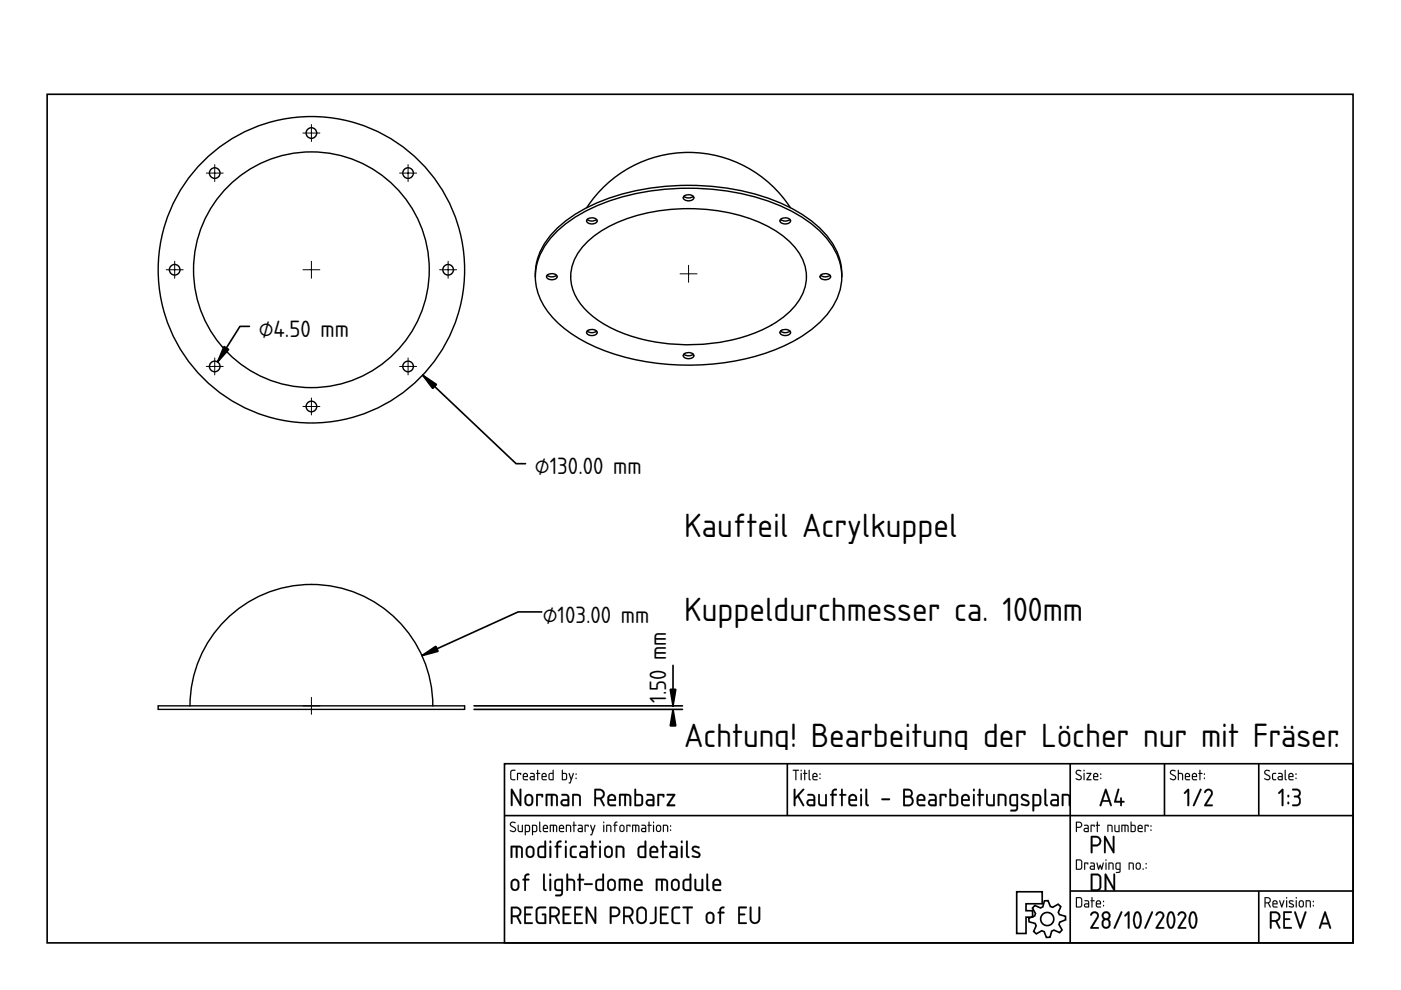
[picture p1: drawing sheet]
<svg xmlns="http://www.w3.org/2000/svg" width="297mm" height="210mm" viewBox="0 0 297 210" stroke-linecap="round" stroke-linejoin="round" font-family="sans-serif">
<defs><g id="words">
<g font-size="6.7">
<text x="145" y="113.9">Kaufteil Acrylkuppel</text>
<text x="145" y="131.7">Kuppeldurchmesser ca. 100mm</text>
<text x="145" y="158.3">Achtung! Bearbeitung der Löcher nur mit Fräser.</text>
</g>
<g font-size="4.7">
<text x="54.9" y="71.4">⌀4.50 mm</text>
<text x="113.4" y="100.6">⌀130.00 mm</text>
<text x="115.1" y="132">⌀103.00 mm</text>
<text x="141.2" y="149" transform="rotate(-90 141.2 149)">1.50 mm</text>
</g>
</g></defs>
<g fill="none" stroke="#000" stroke-width=".35">
<path d="M10 20h276.9v179.9h-276.9zM107 161.9h179.9v38h-179.9zM107 172.9h179.9M166.9 161.9v11M226.9 161.9v38M246.9 161.9v11M266.9 161.9v11M215.6 189.1h5.4v2.5h-3.5v1.5h1.4v1.4h-1.4v3.4h-1.9zM219.4 192l1.2 .5 .5-.2 .3-1.3h.8l.5 1.2 .5 .2 1.1-.7 .6 .5-.5 1.2 .2 .5 1.3 .4v.7l-1.2 .5-.2 .5 .7 1.2-.5 .5-1.2-.5-.5 .2-.4 1.3-.7 .1-.5-1.3-.5-.2-1.2 .7-.5-.5 .5-1.2-.2-.5-1.3-.4-.1-.7 1.3-.5 .1-.5-.6-1.2zM226.9 188.9h60M266.9 188.9v11"/>
<circle cx="222" cy="194.9" r="1.4"/>
</g>
<g fill="#000">
<path d="M108.2 174.4a.7 .7 0 0 1 1.1 .1h-.1a.48 .48 0 0 0-.5-.1 .48 .48 0 0 0-.3 .5l1 .8-.1 .6a.76 .76 0 0 1-1.2-.3l.9 .2 .2-.3-1.1-.9zM108.3 174.4l-.2 .6 .9 .5a.37 .37 0 0 1 .2 .6 .37 .37 0 0 1-.5 .1l-.5-.2v.2a.67 .67 0 0 0 .8 .2 .67 .67 0 0 0 .4-.7l-1.1-.9 .2-.4 .7 .1 .1-.1-.7-.2zM109.8 174.9l.2 .1v1.1l.6 .1v-1.2l.2-.1v1.5h-.6l-.3-.1zM109.8 174.9l.1 1.4 .9 .1v-1.5l-.1 .1v1.2h-.5l-.2-.1v-1.1zM111.5 175.1v1.1h.5l.1-1zM111.5 175.1l.7 .1-.1 1h-.6zM111.3 174.9h.8l.3 .4-.1 1-.8 .1-.1 .7-.1-.1zM111.3 174.9v2.1h.2v-.6h.5a.94 .94 0 0 0 .3-1.4zM113 175.1v1.1h.6v-1zM113 175.1l.7 .1-.1 1h-.6zM112.8 174.9h.9l.2 .4-.1 1-.8 .1-.1 .7-.1-.1zM112.8 174.9v2.1h.2v-.6h.5a.94 .94 0 0 0 .3-1.4zM114.3 174.2l.2 .1v1.7l.3 .3-.2 .1-.3-.3zM114.4 174.3l-.1 1.8 .1 .2 .2 .1-.1-2.1zM115.4 175.2l-.1 .3h.7l-.2-.4zM115.4 175.2a.36 .36 0 0 1 .4-.1 .36 .36 0 0 1 .2 .5h-.7zM115.3 175a.55 .55 0 0 1 .7 0 .55 .55 0 0 1 .1 .8l-.8-.1 .1 .4 .8 .2-.7 .1a.92 .92 0 0 1-.2-1.4zM115.3 175l-.2 .4 .1 .9 1 .1v-.2h-.8l-.1-.3v-.2h.9l-.1-.6-.5-.2zM116.6 174.9l1.4 .1 .1 .3v1.1l-.2-.1-.1-1.1-.3-.1v1.2l-.1 .1-.2-.1v-1.2h-.4v1.2l-.2 .1zM116.6 174.9v1.5l.2-.1v-1.2h.4l.2 1.3v-1.3h.5v1.2l.2 .1a1.36 1.36 0 0 0-.3-1.5zM118.8 175.2l-.1 .3h.7l-.2-.4zM118.8 175.2a.36 .36 0 0 1 .4-.1 .36 .36 0 0 1 .2 .5h-.7zM118.7 175a.56 .56 0 0 1 .7 0 .56 .56 0 0 1 .1 .8l-.8-.1 .1 .4 .8 .2-.7 .1a.92 .92 0 0 1-.2-1.4zM118.7 175l-.2 .4 .1 .9 1 .1v-.2h-.8l-.1-.3v-.2h.9l-.1-.6-.4-.2zM120 174.9h.7l.3 .1 .1 1.4-.2-.1-.1-1.1-.6-.1v1.2l-.2 .1zM120 174.9v1.5l.2-.1v-1.2l.7 .1 .1 1.2 .1-.7a.7 .7 0 0 0-.3-.8 .7 .7 0 0 0-.8 0zM121.6 174.2l.2 .1v.6l.5 .1-.5 .1v1.2l-.1 .1-.1-.1v-1.2l-.3-.1 .3-.1zM121.6 174.2v.7l-.2 .1 .2 .1 .1 1.3 .1-1.3 .4-.1-.4-.1v-.6zM122.7 175.8l.1 .4h.5v-.5zM122.7 175.8l.7-.1v.5h-.7zM122.6 174.9h.7l.3 .4-.1 1.1h-.6a.46 .46 0 0 1-.5-.4 .46 .46 0 0 1 .5-.5h.4v-.3l-.7-.1zM122.6 174.9v.1l.7 .2 .1 .4h-.5a.43 .43 0 0 0-.4 .4 .43 .43 0 0 0 .4 .4h.6l.1-1.1-.3-.4zM124 174.9l.8 .1-.1 .3-.1-.2h-.4v1.2l-.1 .1-.2-.1zM124 174.9l.1 1.5 .1-1.3h.4l.1 .2 .1-.3zM125.1 174.9l.3 .1 .3 1 .3-1 .1-.1 .1 .1-.8 2.1-.3-.1 .3-.1 .2-.6zM125.2 174.9l.4 1.4-.2 .6-.3 .1 .3 .1 .8-2.1h-.2l-.3 1-.4-1zM127.9 174.9l.2 .1v1.3l-.1 .1-.1-.1zM127.9 174.9l.1 1.5 .1-1.4zM127.9 174.4a.15 .15 0 0 1 .3 0 .15 .15 0 0 1-.3 0zM127.9 174.2v.3h.2v-.3zM128.5 174.9h.7l.3 .1 .1 1.4-.2-.1-.1-1.1-.6-.1v1.2l-.2 .1zM128.6 174.9v1.5l.1-.1v-1.2l.7 .1 .1 1.2 .1-.7a.7 .7 0 0 0-.2-.8 .7 .7 0 0 0-.8 0zM130.4 174.3l.5-.1v.2l-.4 .1v.4l.4 .1-.4 .1v1.2l-.2 .1-.1-1.3-.2-.1 .2-.1zM130.4 174.3l-.1 .6-.3 .1 .3 .1v1.3l.1-1.3 .5-.1-.5-.1 .1-.3 .4-.2v-.2zM131.6 175.2v.8l.5 .1 .1-.8-.2-.2zM131.6 175.1l.5 .1 .1 .6a.36 .36 0 0 1-.3 .4 .36 .36 0 0 1-.4-.3zM131.5 175a.55 .55 0 0 1 .6-.1 .55 .55 0 0 1 .3 .5l-.1 .8-.2 .2h-.5l-.3-.5v-.7zM131.5 175l-.1 .2-.1 .7a.53 .53 0 0 0 .6 .5 .53 .53 0 0 0 .5-.5l-.2-.9-.4-.1zM132.8 174.9l.9 .1-.1 .3-.1-.2h-.5v1.2l-.1 .1-.1-.1zM132.8 174.9l.1 1.5 .1-1.3h.5l.1 .2 .1-.3zM134 174.9l1.4 .1 .2 .3-.1 1.1-.2-.1v-1.1l-.4-.1v1.2l-.1 .1-.1-.1v-1.2h-.5v1.2l-.2 .1zM134.1 174.9l-.1 1.5 .2-.1v-1.2h.5l.1 1.3 .1-1.3h.4l.1 1.2 .1 .1a1.36 1.36 0 0 0-.2-1.5zM136.2 175.8l.1 .4h.5v-.5zM136.2 175.8l.6-.1v.5h-.6zM136 174.9h.8l.2 .4v1.1h-.7a.46 .46 0 0 1-.4-.4 .46 .46 0 0 1 .4-.5h.5v-.3l-.8-.1zM136 174.9v.1l.8 .2v.4h-.5a.43 .43 0 0 0-.4 .4 .43 .43 0 0 0 .4 .4h.7v-1.1l-.3-.4zM137.5 174.2l.2 .1v.6l.5 .1-.5 .1v1.2l-.1 .1-.1-.1v-1.2l-.2-.1 .2-.1zM137.5 174.2v.7l-.2 .1 .2 .1 .1 1.3 .1-1.3 .4-.1-.4-.1v-.6zM138.5 174.9l.2 .1v1.3l-.1 .1-.2-.1zM138.5 174.9l.1 1.5 .1-1.4zM138.4 174.4a.15 .15 0 0 1 .3 0 .15 .15 0 0 1-.3 0zM138.5 174.2v.3h.1v-.3zM139.4 175.2l-.1 .8 .5 .1 .1-.8-.2-.2zM139.4 175.1l.5 .1 .1 .6a.36 .36 0 0 1-.4 .4 .36 .36 0 0 1-.3-.3zM139.3 175a.55 .55 0 0 1 .6-.1 .55 .55 0 0 1 .3 .5l-.1 .8-.3 .2h-.4l-.3-.5v-.7zM139.3 175l-.2 .2v.7a.53 .53 0 0 0 .5 .5 .53 .53 0 0 0 .6-.5l-.2-.9-.4-.1zM140.6 174.9h.6l.4 .1v1.4l-.2-.1v-1.1l-.6-.1v1.2l-.2 .1zM140.6 174.9v1.5l.1-.1v-1.2l.7 .1 .2 1.2v-.7a.7 .7 0 0 0-.2-.8 .7 .7 0 0 0-.8 0zM142.1 175.9h.2v.3l-.2-.1zM142.1 175.9v.2h.1v-.2zM142.1 175h.2v.3h-.2zM142.1 175v.2h.2v-.2z"/>
<path d="M108.3 174.4a.64 .64 0 0 1 1 .1h-.1a.49 .49 0 0 0-.6-.1 .49 .49 0 0 0-.2 .5l.7 .5a.6 .6 0 0 1 .2 .8 .6 .6 0 0 1-.9 .1l-.3-.1 .1-.2a.51 .51 0 0 0 .6 .2 .51 .51 0 0 0 .4-.5l-1-.6-.1-.3zM109.8 174.9l.2 .1v1.1l.2 .1h.5v-1.2l.1-.1v1.5l-.9-.1zM111.5 175.1v1.1h.5l.2-1zM111.3 174.9a.77 .77 0 0 1 .9 .1 .77 .77 0 0 1 .2 .9l-.3 .5h-.6v.7h-.2zM113 175.1v1.1h.6l.1-1zM112.8 174.9a.77 .77 0 0 1 1 .1 .77 .77 0 0 1 .1 .9l-.2 .5h-.7v.7h-.2zM114.3 174.2l.2 .1v1.7l.3 .3-.2 .1-.3-.3zM115.4 175.2l-.1 .3h.7l-.2-.4zM115.3 175a.55 .55 0 0 1 .7 0 .55 .55 0 0 1 .1 .7h-.8l.1 .5 .8 .1-.7 .1a.91 .91 0 0 1-.2-1.4zM116.6 174.9h1.2a1.25 1.25 0 0 1 .2 1.5l-.1-1.2-.2-.1h-.2l-.1 1.3-.2-.1v-1.2h-.4v1.2l-.2 .1zM118.8 175.2l-.1 .3h.7l-.2-.4zM118.7 175a.55 .55 0 0 1 .7 0 .55 .55 0 0 1 .1 .7h-.8l.1 .5 .8 .1-.7 .1a.91 .91 0 0 1-.2-1.4zM120 174.9a.71 .71 0 0 1 .8 0 .71 .71 0 0 1 .3 .8l-.1 .7-.1-1.2-.7-.1v1.2l-.2 .1zM121.6 174.2l.2 .1v.6l.4 .1-.4 .1-.1 1.3-.1-1.3-.2-.1 .2-.1zM122.7 175.8l.1 .4h.5v-.5zM122.6 174.9h.7l.3 .4-.1 1.1h-.6a.44 .44 0 0 1-.4-.4 .44 .44 0 0 1 .4-.5h.4v-.3l-.7-.1zM124 174.9l.8 .1-.1 .3-.1-.2h-.4l-.1 1.3zM125.2 174.9l.1 .1 .4 1 .3-1h.2l-.8 2.1-.3-.1 .3-.1 .2-.6zM127.9 174.9l.2 .1-.1 1.4zM127.9 174.4a.15 .15 0 0 1 .3 0 .15 .15 0 0 1-.3 0zM128.5 174.9a.71 .71 0 0 1 .9 0 .71 .71 0 0 1 .2 .8l-.1 .7-.1-1.2-.7-.1v1.2l-.2 .1zM130.4 174.3l.5-.1v.2l-.4 .2v.3l.4 .1-.4 .1-.2 1.3-.1-1.3-.2-.1 .2-.1zM131.6 175.2l-.1 .7a.34 .34 0 0 0 .4 .3 .34 .34 0 0 0 .3-.4l-.1-.6zM131.5 175l.6-.1a.93 .93 0 0 1 0 1.5h-.4a.96 .96 0 0 1-.2-1.4zM132.8 174.9l.9 .1-.1 .3-.1-.2h-.5l-.1 1.3zM134.1 174.9h1.2a1.25 1.25 0 0 1 .2 1.5l-.2-1.2-.2-.1h-.2l-.1 1.3-.1-.1v-1.2h-.5v1.2l-.2 .1zM136.2 175.8l.1 .4h.5v-.5zM136 174.9h.7l.3 .4v1.1h-.7a.44 .44 0 0 1-.4-.4 .44 .44 0 0 1 .4-.5h.5v-.3l-.8-.1zM137.5 174.2l.2 .1v.6l.5 .1-.5 .1-.1 1.3-.1-1.3-.2-.1 .2-.1zM138.5 174.9l.2 .1-.1 1.4zM138.4 174.4a.15 .15 0 0 1 .3 0 .15 .15 0 0 1-.3 0zM139.4 175.2l-.1 .7a.34 .34 0 0 0 .3 .3 .34 .34 0 0 0 .4-.4l-.1-.6zM139.3 175l.6-.1a.93 .93 0 0 1-.1 1.5h-.4a.96 .96 0 0 1-.1-1.4zM140.6 174.9a.71 .71 0 0 1 .8 0 .71 .71 0 0 1 .3 .8l-.1 .7-.2-1.2-.6-.1v1.2l-.2 .1zM142.1 175.9h.2v.2h-.2zM142.1 175h.2v.3h-.2z"/>
<path d="M108.3 179.3h1.8l.5 .2a3 3 0 0 1 .2 2.4h-.3v-.2l-.1-1.9-.7-.1 .1 2-.2 .2-.3-.2 .1-2h-.8v2v.2h-.3zM108.4 179.4l-.1 2.4 .3-.1v-2h.8v2.1h.3v-.1v-2h.6l.2 .2v1.8l.2 .2 .1-.2v-1.3a.81 .81 0 0 0-.7-1.1zM112 179.8l-.1 .3v.9a.58 .58 0 0 0 .8 .4l.2-.5v-.9l-.5-.3zM112 179.8l.4-.1 .4 .1 .2 .3v.8a.59 .59 0 0 1-.6 .7 .59 .59 0 0 1-.6-.6v-.9zM111.8 179.5a.92 .92 0 0 1 1-.1 .92 .92 0 0 1 .5 .8 1.53 1.53 0 0 1-.3 1.5l-.6 .2-.6-.2a1.81 1.81 0 0 1 0-2.2zM111.8 179.5l-.3 .7a1.4 1.4 0 0 0 .5 1.6 .89 .89 0 0 0 1.3-.8v-1l-.3-.4-.6-.2zM114.5 179.8l-.2 .4 .1 1.1 .1 .2 .9 .1v-1.9zM114.5 179.7h.9v1.9h-.7l-.4-.2v-1.2zM114.1 179.6a1.32 1.32 0 0 1 1.3-.3v-.9l.2-.2 .2 .2v3.3l-.3 .2a1.5 1.5 0 0 1-1.3-.2l-.3-.5v-1.2zM114.1 179.6l-.1 .4 .1 1.5 .4 .4h1l.2-.2v-3.3l-.1-.2-.2 .2v1a1.28 1.28 0 0 0-1.3 .2zM116.5 179.4h.3l.1 .1v2.2l-.2 .2-.2-.2zM116.6 179.4l-.1 2.3 .2 .2 .1-.2v-2.2zM116.5 178.5a.26 .26 0 0 1 .5 0 .26 .26 0 0 1-.5 0zM116.6 178.3v.4h.2v-.4zM118.1 178.4l.4-.2h.5v.3l-.5 .2-.2 .6h.6l.2 .2-.2 .2h-.6v2l-.2 .2-.2-.2 .1-2h-.4v-.2v-.1l.4-.1v-.5zM118.2 178.5l-.2 .9-.4 .1 .4 .2v2l.1 .2 .2-.2v-2h.6l.1-.2-.1-.1h-.6v-.6l.7-.3v-.2h-.5zM119.8 179.4h.3l.1 .1v2.2l-.2 .2-.2-.2zM119.9 179.4l-.1 2.3 .2 .2 .1-.2v-2.2zM119.8 178.5a.26 .26 0 0 1 .5 0 .26 .26 0 0 1-.5 0zM119.9 178.3v.4h.2v-.4zM121 179.5a1.11 1.11 0 0 1 1.3 0v.2a.86 .86 0 0 0-1.1 .5l.1 1.1 1 .3v.1a1.07 1.07 0 0 1-1.3 0 2.79 2.79 0 0 1 0-2.2zM121 179.6l-.1 .3a2.07 2.07 0 0 0 .3 1.9l.9 .1 .2-.2-.2-.1-.7-.1a1.97 1.97 0 0 1 0-1.8h.7l.2-.2a1.12 1.12 0 0 0-1.3 .1zM123.3 180.9l-.1 .4 .2 .2 .9 .1v-.8zM123.2 180.9l1.1-.1v.8l-1.1-.1-.1-.3zM123 179.4l1.1-.1 .5 .6v1.9l-.2 .1h-.9a.77 .77 0 0 1-.7-.7 .77 .77 0 0 1 .7-.8h.8l-.1-.5-.2-.2h-1zM123 179.4v.2l1 .1 .3 .2v.6h-.8a.72 .72 0 0 0-.7 .7 .72 .72 0 0 0 .7 .7l1.1-.1v-1.9l-.5-.5zM125.5 178.3h.3v.1v.9h.6l.2 .2-.2 .2h-.6v2l-.2 .2-.2-.2 .1-2h-.4v-.2v-.1l.4-.1zM125.5 178.3v1.1l-.4 .1 .4 .2v2l.1 .2 .2-.2v-2l.7-.2-.1-.1h-.6v-1zM127.1 179.4h.3v.1v2.2l-.2 .2-.2-.2zM127.1 179.4v2.3l.1 .2 .2-.2v-2.2zM127 178.5a.26 .26 0 0 1 .5 0 .26 .26 0 0 1-.5 0zM127.1 178.3v.4h.2v-.4zM128.6 179.8l-.1 .3v.9a.58 .58 0 0 0 .8 .4l.2-.5v-.9l-.5-.3zM128.6 179.8l.4-.1 .4 .1 .2 .3v.8a.59 .59 0 0 1-.6 .7 .59 .59 0 0 1-.6-.6v-.9zM128.4 179.5a.92 .92 0 0 1 1-.1 .92 .92 0 0 1 .5 .8 1.53 1.53 0 0 1-.3 1.5l-.6 .2-.6-.2a1.81 1.81 0 0 1 0-2.2zM128.4 179.5l-.3 .7a1.4 1.4 0 0 0 .5 1.6 .89 .89 0 0 0 1.3-.8v-1l-.3-.4-.6-.2zM130.6 179.4l1.1-.1 .5 .2a3.5 3.5 0 0 1 .2 2.4h-.3l-.1-.2-.1-1.9-1-.1v2v.2h-.3zM130.6 179.4v2.4l.3-.1v-2h.8l.3 .2v1.8l.2 .2 .2-.2v-1.3a.8 .8 0 0 0-.7-1zM135.7 179.8l-.1 .4v1.1l.1 .2 1 .1v-1.9zM135.7 179.7h1v1.9h-.7l-.4-.2-.1-1.2zM135.3 179.6a1.32 1.32 0 0 1 1.4-.3l-.1-.9 .2-.2 .2 .2v3.3l-.2 .2a1.5 1.5 0 0 1-1.4-.2l-.2-.5v-1.2zM135.4 179.6l-.2 .4 .1 1.5 .4 .4h1.1l.2-.2v-3.3l-.2-.2-.1 .2v1a1.28 1.28 0 0 0-1.3 .2zM138.2 179.9l-.1 .5h1.1l-.1-.5a.61 .61 0 0 0-.9 0zM138.2 179.9a.59 .59 0 0 1 .7-.2 .59 .59 0 0 1 .3 .8h-1.2zM138 179.5v.1a.92 .92 0 0 1 1.3 0 .92 .92 0 0 1 .1 1.2h-1.3l.1 .7h1.1l.3 .2-.3 .2h-.9a.92 .92 0 0 1-.7-1.2 1.17 1.17 0 0 1 .3-1.2zM138 179.6a2.22 2.22 0 0 0-.1 2.1l.5 .2h.9l.2-.2-.2-.1-1.1-.1-.2-.4v-.3l1.5-.1v-.7l-.2-.4-.7-.2zM140.4 178.3h.3v.1v.9h.6l.2 .2-.2 .2h-.6v2l-.2 .2-.2-.2 .1-2h-.4v-.2v-.1l.4-.1zM140.4 178.3v1.1l-.4 .1 .4 .2v2l.1 .2 .2-.2v-2l.7-.2-.1-.1h-.6v-1zM142.3 180.9v.4l.1 .2 .9 .1v-.8zM142.3 180.9l1-.1v.8l-1-.1-.1-.3zM142.1 179.4l1.1-.1 .5 .6v1.9l-.2 .1h-1a.77 .77 0 0 1-.7-.7 .77 .77 0 0 1 .8-.8h.7v-.5l-.2-.2h-1zM142.1 179.4v.2l1 .1 .2 .2v.6h-.7a.72 .72 0 0 0-.7 .7 .72 .72 0 0 0 .6 .7l1.1-.1v-1.9l-.4-.5zM144.4 179.4h.3v.1v2.2l-.2 .2-.2-.2zM144.4 179.4v2.3l.1 .2 .2-.2v-2.2zM144.3 178.5a.26 .26 0 0 1 .5 0 .26 .26 0 0 1-.5 0zM144.4 178.3v.4h.3v-.4zM145.5 178.3h.3v.1v2.9l.4 .4a.54 .54 0 0 1-.7 0 .54 .54 0 0 1-.1-.7zM145.5 178.3v.1a8.4 8.4 0 0 0 .1 3.3l.4 .2 .2-.2-.4-.4v-2.9zM146.8 179.5a1.2 1.2 0 0 1 1.5 .2l-.1 .2a.81 .81 0 0 0-1.1 .1l.1 .2 .9 .5a.68 .68 0 0 1 .4 .8 .68 .68 0 0 1-.9 .4l-.9-.2 .1-.3 1 .1 .3-.1v-.3l-1-.5a.68 .68 0 0 1-.3-1.1zM146.8 179.5l-.1 .5 .2 .4 1 .6 .3 .3a.8 .8 0 0 1-1.3 .1h-.2l.1 .3 1.1 .2 .3-.1a.61 .61 0 0 0 .3-.6 .61 .61 0 0 0-.4-.5l-.9-.4-.2-.3a.61 .61 0 0 1 1-.2h.3l-.1-.3-.9-.1z"/>
<path d="M108.3 179.4l1.8-.1a.84 .84 0 0 1 .7 1.1v1.3l-.1 .2-.2-.2v-1.8l-.3-.2h-.5v2v.2h-.3v-2.2h-.8v2v.2h-.3zM112 179.8l-.1 .3-.1 .9a.57 .57 0 0 0 .6 .6 .57 .57 0 0 0 .6-.7l-.1-.8-.1-.3-.4-.1zM111.8 179.5a.92 .92 0 0 1 1.5 .7 1.51 1.51 0 0 1-.3 1.5 .92 .92 0 0 1-1 .1 .92 .92 0 0 1-.5-.8v-1zM114.5 179.7l-.2 .5v1.2l.4 .2h.7v-1.9zM114.1 179.6a1.3 1.3 0 0 1 1.3-.3v-.9l.2-.2 .2 .2v3.3l-.3 .2a1.47 1.47 0 0 1-1.3-.2l-.3-.5v-1.2zM116.6 179.4h.2l.1 .1v2.2l-.2 .2-.2-.2zM116.5 178.5a.25 .25 0 0 1 .5 0 .25 .25 0 0 1-.5 0zM118.2 178.5l.3-.3 .5 .1v.2l-.6 .3-.1 .5h.6l.2 .2-.2 .2h-.6v2l-.2 .2-.1-.2v-2l-.4-.2 .4-.2zM119.8 179.4h.3v.1v2.2l-.1 .2-.2-.2zM119.8 178.5a.24 .24 0 0 1 .4 0 .24 .24 0 0 1-.4 0zM121 179.6a1.11 1.11 0 0 1 1.3-.1l-.1 .1a.86 .86 0 0 0-1 .6v1.2l.2 .1 .8 .1 .1 .1a.96 .96 0 0 1-1.2 0 .96 .96 0 0 1-.3-1.1l.1-.7zM123.2 180.9v.4l.2 .2 .9 .1v-.8zM123 179.4h1.1l.5 .5v1.9l-.2 .1h-.9a.74 .74 0 0 1-.7-.7 .74 .74 0 0 1 .7-.8h.8l-.1-.5-.2-.2-1-.1zM125.5 178.3h.3v.1v.9h.6l.2 .2-.2 .2h-.6v2l-.2 .2-.1-.2v-2l-.4-.2 .4-.2zM127.1 179.4h.3v.1v2.2l-.2 .2-.2-.2zM127 178.5a.25 .25 0 0 1 .5 0 .25 .25 0 0 1-.5 0zM128.6 179.8l-.1 .3-.1 .9a.57 .57 0 0 0 .6 .6 .57 .57 0 0 0 .6-.7l-.1-.8-.1-.3-.4-.1zM128.4 179.5a.92 .92 0 0 1 1.5 .7 1.51 1.51 0 0 1-.3 1.5 .92 .92 0 0 1-1 .1 .92 .92 0 0 1-.5-.8v-1zM130.6 179.4a1.44 1.44 0 0 1 1.8 .5v1.8l-.2 .2-.2-.2v-1.8l-.3-.2h-.8v2l-.2 .2a3.9 3.9 0 0 1-.1-2.5zM135.7 179.7l-.2 .5 .1 1.2 .4 .2h.7v-1.9zM135.4 179.6a1.3 1.3 0 0 1 1.3-.3v-.9l.1-.2 .2 .2v3.3l-.2 .2a1.47 1.47 0 0 1-1.4-.2l-.2-.5v-1.2zM138.2 179.9l-.1 .5h1.1a.58 .58 0 0 0-.3-.6 .58 .58 0 0 0-.7 .1zM138 179.6a.92 .92 0 0 1 1.2 0 .92 .92 0 0 1 .2 1.2h-1.3l.1 .7 1.1 .1 .2 .1-.2 .2h-.9a.89 .89 0 0 1-.7-1.2 1.14 1.14 0 0 1 .3-1.1zM140.4 178.3h.3v.1v.9h.6l.2 .2-.2 .2h-.6v2l-.2 .2-.1-.2v-2l-.4-.2 .4-.2zM142.3 180.9l-.1 .4 .2 .2 .9 .1v-.8zM142.1 179.4h1.1l.5 .5v1.9l-.2 .1h-1a.74 .74 0 0 1-.7-.7 .74 .74 0 0 1 .8-.8h.7v-.5l-.2-.2-1-.1zM144.4 179.4h.3v.1v2.2l-.2 .2-.1-.2zM144.4 178.5a.24 .24 0 0 1 .4 0 .24 .24 0 0 1-.4 0zM145.5 178.3h.3v.1v2.9l.4 .4a.52 .52 0 0 1-.7 0 .52 .52 0 0 1 0-.7zM146.8 179.5a1.2 1.2 0 0 1 1.5 .2l-.1 .2-.6-.2a.34 .34 0 0 0-.4 0 .34 .34 0 0 0-.1 .4l1 .6a.71 .71 0 0 1 .3 1 .71 .71 0 0 1-1 .2l-.7-.2v-.3h.2a.78 .78 0 0 0 1.3-.1l-.3-.3-.8-.4a.66 .66 0 0 1-.3-1.1z"/>
<path d="M108.3 163.4l.9-.2v.2l-.6 .1-.2 .1v1.3l.2 .3h.6l.1 .2h-.8l-.3-.3v-1.4zM109.6 163.9l.9 .1-.1 .3-.1-.2h-.5l-.1 1.3zM111.1 164.2v.3h.6l-.2-.4zM111 164a.55 .55 0 0 1 .8 0 .55 .55 0 0 1 0 .8h-.7l.1 .4 .7 .1-.6 .1a.91 .91 0 0 1-.3-1.4zM112.6 164.8v.4h.6v-.4zM112.4 163.9h.7l.3 .4-.1 1.1h-.6a.44 .44 0 0 1-.4-.4 .44 .44 0 0 1 .4-.5h.5l-.1-.3-.7-.1zM113.9 163.2l.2 .1v.6l.4 .1-.4 .1-.1 1.3-.1-1.3-.2-.1 .2-.1zM115.1 164.2l-.1 .3h.7l-.2-.4zM115 164a.55 .55 0 0 1 .7 0 .55 .55 0 0 1 .1 .8h-.8l.1 .4 .8 .1-.7 .1a.91 .91 0 0 1-.2-1.4zM116.6 164.1l-.1 .1a.63 .63 0 0 0 0 .7 .63 .63 0 0 0 .7 .3v-1.1zM116.4 164l.8-.1v-.6l.2-.1v2.2h-.8l-.3-.2zM119.3 164.1v1.1h.5a.78 .78 0 0 0 .2-1zM119.2 163.2l.1 .1v.6h.7l.2 .3v.8l-.2 .4-.9-.1zM120.6 163.9l.2 .1 .3 1 .4-1h.2l-.8 2.1-.3-.1 .2-.1 .2-.6zM122.1 164.9h.1v.2h-.1zM122.1 164h.1v.3h-.1z"/>
<path d="M108.3 163.3l1-.1v.2l-.7 .1-.2 .1v1.3l.1 .2 .8 .1v.2h-.8l-.3-.3v-1.4zM108.4 163.4l-.2 .3v1.4l.3 .3h.7v-.2h-.6l-.2-.3v-1.3l.2-.2h.6v-.2zM109.6 163.9l.9 .1-.1 .3-.1-.2h-.5v1.2l-.1 .1-.1-.1zM109.7 163.9v1.5l.1-1.3h.5l.1 .2 .1-.3zM111.1 164.2v.3h.6l-.2-.4zM111.1 164.2a.36 .36 0 0 1 .5-.1 .36 .36 0 0 1 .1 .5h-.7zM111 164a.55 .55 0 0 1 .8 0 .55 .55 0 0 1 0 .8h-.7v.3l.9 .2-.7 .1a.92 .92 0 0 1-.3-1.4zM111 164l-.2 .4 .2 .9 .9 .1v-.1l-.8-.1-.1-.3v-.2h.9l-.1-.6-.4-.2zM112.6 164.8v.4h.6v-.4zM112.5 164.8l.7-.1v.5h-.6zM112.4 163.9h.7l.3 .4v1.1h-.7a.46 .46 0 0 1-.4-.4 .46 .46 0 0 1 .4-.5h.5l-.1-.3-.7-.1zM112.4 163.9v.2l.8 .1v.4h-.5a.43 .43 0 0 0-.4 .4 .43 .43 0 0 0 .4 .4h.6l.1-1.1-.3-.4zM113.9 163.2l.2 .1v.6l.5 .1-.5 .1v1.2l-.1 .1-.1-.1v-1.2l-.3-.1 .3-.1zM113.9 163.3v.6l-.2 .1 .2 .1 .1 1.3 .1-1.3 .4-.1-.4-.1v-.6zM115.1 164.2l-.1 .3h.7l-.2-.4zM115.1 164.2a.36 .36 0 0 1 .4-.1 .36 .36 0 0 1 .2 .5h-.7zM115 164a.55 .55 0 0 1 .8 0 .55 .55 0 0 1 0 .8h-.8l.1 .3 .8 .2-.7 .1a.92 .92 0 0 1-.2-1.4zM115 164l-.2 .4 .1 .9 1 .1v-.1l-.8-.1-.1-.3v-.2h.9l-.1-.6-.4-.2zM116.6 164.1l-.1 1 .7 .1v-1.1zM116.6 164.1h.6v1.1h-.3a.65 .65 0 0 1-.3-1.1zM116.4 164l.8-.1v-.6l.2-.1v2.2h-.8l-.3-.2zM116.4 164l-.1 1.2 .3 .2h.7l.1-2.1h-.2v.6zM119.3 164.1v1.1h.5a.76 .76 0 0 0 0-1.1zM119.3 164.1h.5a.73 .73 0 0 1 .2 1l-.7 .1zM119.1 163.2l.3 .1-.1 .6h.7l.2 .3v1l-.2 .2-.9-.1zM119.2 163.2l-.1 2.1 .9 .1 .2-.4v-.8l-.2-.3h-.7v-.6zM120.6 163.9l.2 .1 .3 1 .3-1 .2-.1 .1 .1-.8 2.1-.3-.1 .2-.1 .2-.6zM120.6 163.9l.4 1.4-.2 .6-.2 .1 .3 .1 .8-2.1h-.2l-.4 1-.3-1zM122 164.9h.2v.3h-.2zM122.1 164.9v.2h.1v-.2zM122 164h.2v.3h-.2zM122.1 164v.2l.1 .1v-.3z"/>
<path d="M108.3 167.3h.4l1.5 2.8v-2.7v-.1h.3v3.6l-.3-.1-1.5-2.7v2.6l-.1 .2h-.3zM108.4 167.3v3.5l.2-.1v-2.7l1.6 2.8h.3v-3.5l-.3 .1v2.8l-1.5-2.9zM111.7 168.8l-.1 .3v.9a.58 .58 0 0 0 .8 .5l.3-.6-.1-.9-.5-.3zM111.7 168.8l.4-.1 .4 .1 .2 .3v.8a.59 .59 0 0 1-.5 .7 .59 .59 0 0 1-.7-.6l.1-.9zM111.5 168.5a.92 .92 0 0 1 1-.1 .92 .92 0 0 1 .6 .8 1.53 1.53 0 0 1-.3 1.5l-.7 .2-.6-.2a1.81 1.81 0 0 1 0-2.2zM111.6 168.6l-.4 .6a1.4 1.4 0 0 0 .5 1.6 .89 .89 0 0 0 1.3-.8v-1l-.2-.4-.7-.2zM113.7 168.4l1.2-.1 .3 .2-.1 .5-.1 .1-.2-.1v-.3h-.8l.1 2-.3 .2-.2-.2zM113.7 168.4a4.3 4.3 0 0 0 .1 2.5l.2-.2v-2h.8l.2 .3 .1-.5-.2-.1zM115.7 168.3h1.8l.5 .2a3 3 0 0 1 .3 2.4h-.4v-.2l-.1-1.9-.6-.1v2l-.2 .2-.2-.2v-2h-.7v2l-.1 .2h-.3zM115.8 168.4v2.5l.2-.2v-2h.8l.1 2.1h.2v-.1v-2h.6l.2 .2v1.8l.2 .2 .2-.2v-1.2a.81 .81 0 0 0-.8-1.1zM119.3 169.9l-.1 .4 .2 .2 .9 .1v-.8zM119.3 169.9l1-.1v.8l-1-.1-.1-.3zM119.1 168.4l1.1-.1 .5 .6v1.9l-.2 .2h-1a.77 .77 0 0 1-.7-.8 .77 .77 0 0 1 .8-.8h.7v-.5l-.2-.2h-1zM119.1 168.4v.2l1 .1 .2 .2v.6h-.7a.72 .72 0 0 0-.7 .7 .72 .72 0 0 0 .6 .7l1.1-.1v-1.9l-.4-.5zM121.3 168.4l1.1-.1 .6 .3a3.5 3.5 0 0 1 .1 2.3h-.3v-.2l-.1-1.9-1-.1v2l-.1 .2h-.3zM121.4 168.4v2.4l.2-.1v-2h.8l.4 .2v1.8l.2 .2 .1-.2v-1.3a.8 .8 0 0 0-.7-1zM126.4 167.6v1.5l.9-.1 .4-.1a.74 .74 0 0 0 .1-.8 .74 .74 0 0 0-.6-.5zM126.3 167.6h1l.4 .2a.8 .8 0 0 1 0 1.1 .8 .8 0 0 1-1 .2h-.4zM126 167.3l.2-.1a1.67 1.67 0 0 1 1.9 .6 1.12 1.12 0 0 1-.6 1.6l.7 1.2v.3l-.4-.1-.6-1.3h-.8v1.2l-.1 .2h-.3zM126.1 167.3l-.1 3.4 .2 .2 .1-.2v-1.3h.9l.7 1.4 .2 .1 .1-.3-.7-1.2 .6-.5 .1-.6-.2-.6a1.71 1.71 0 0 0-1.9-.4zM129.3 168.9l-.2 .6h1.2l-.2-.6a.61 .61 0 0 0-.8 0zM129.2 168.9a.59 .59 0 0 1 .8-.2 .59 .59 0 0 1 .3 .8h-1.2zM129.1 168.5a.94 .94 0 0 1 1.2 .1 .94 .94 0 0 1 .1 1.2h-1.3l.2 .7h1.1l.2 .3-.2 .2h-.9a.92 .92 0 0 1-.8-1.3 1.08 1.08 0 0 1 .4-1.1zM129.1 168.6a2.22 2.22 0 0 0-.1 2.1l.5 .2h.9l.2-.1-.2-.2-1.1-.1-.2-.4v-.3l1.5-.1v-.7l-.2-.4-.7-.2zM131.3 168.3h1.8l.5 .2a3 3 0 0 1 .2 2.4h-.3l-.1-.2-.1-1.9-.6-.1v2l-.2 .2-.2-.2 .1-2h-.8v2v.2h-.3zM131.3 168.4v2.5l.3-.2v-2h.8v2.1h.3v-.1v-2h.5l.3 .2v1.8l.2 .2 .1-.2v-1.2a.81 .81 0 0 0-.7-1.1zM134.9 168.7v1.9l.9-.1 .2-.3-.1-1.3-.2-.2zM134.8 168.7l1.1 .1a2.22 2.22 0 0 1-.1 1.7l-1 .1zM134.5 167.3h.3l.1 .1v.9l1 .1 .4 .3 .1 1.5-.3 .5a1.62 1.62 0 0 1-1.4 .2l-.2-.1zM134.6 167.3l-.1 3.5 .2 .1a1.57 1.57 0 0 0 1.4-.2l.2-.5v-1.4l-.4-.4h-1.1v-1zM137.4 169.9l-.1 .4 .2 .2 .9 .1v-.8zM137.3 169.9l1.1-.1v.8l-1-.1-.2-.3zM137.1 168.4l1.1-.1 .5 .6 .1 1.9-.3 .2h-.9a.77 .77 0 0 1-.7-.8 .77 .77 0 0 1 .7-.8h.8l-.1-.5-.2-.2h-1zM137.2 168.4v.2l1 .1 .2 .2v.6h-.8a.72 .72 0 0 0-.7 .7 .72 .72 0 0 0 .7 .7l1.1-.1v-1.9l-.5-.5zM139.4 168.4l1.2-.1 .3 .2-.1 .5-.1 .1-.2-.1v-.3h-.8l.1 2-.2 .2-.2-.2zM139.4 168.4a4.3 4.3 0 0 0 .2 2.5l.1-.2v-2h.8l.2 .3 .1-.5-.2-.1zM141.4 168.4h1.7l.1 .2-1.3 2 1.1-.1 .1 .1v.3h-1.7v-.3l1.3-1.9h-1.2h-.1zM141.4 168.4l.1 .3h1.2l-1.3 1.9v.3h1.7l-.1-.3h-1.2l1.3-2v-.2z"/>
<path d="M108.4 167.3h.3l1.5 2.8v-2.7v-.1h.3v3.6l-.3-.1-1.5-2.7v2.6l-.1 .2h-.2zM111.7 168.8l-.1 .3v.9a.57 .57 0 0 0 .6 .6 .57 .57 0 0 0 .5-.7v-.8l-.2-.3-.4-.1zM111.5 168.5a.92 .92 0 0 1 1.5 .7 1.51 1.51 0 0 1-.3 1.5 .92 .92 0 0 1-.9 .1 .92 .92 0 0 1-.6-.8v-1zM113.7 168.4l1.2-.1 .2 .2-.1 .6-.2-.1v-.3h-.8v2l-.2 .2a3.9 3.9 0 0 1-.1-2.5zM115.8 168.4l1.7-.1a.84 .84 0 0 1 .8 1.2v1.2l-.2 .2-.2-.2v-1.8l-.2-.2h-.5v2l-.1 .2h-.2l-.1-2.2h-.7v2l-.1 .2h-.3zM119.3 169.9l-.1 .4 .2 .2 .9 .1v-.8zM119.1 168.4h1.1l.5 .5v1.9l-.2 .1h-1a.74 .74 0 0 1-.7-.7 .74 .74 0 0 1 .8-.8h.7v-.5l-.2-.2-1-.1zM121.4 168.4a1.44 1.44 0 0 1 1.7 .5v1.8l-.1 .2-.2-.2v-1.8l-.4-.2h-.7v2l-.2 .2a3.9 3.9 0 0 1-.1-2.5zM126.4 167.6v1.5a1.06 1.06 0 0 0 1.5-.8l-.1-.3-.5-.4zM126.1 167.3h.1a1.71 1.71 0 0 1 1.8 .4 1.12 1.12 0 0 1-.5 1.7l.7 1.2v.3l-.3-.1-.7-1.3h-.8v1.2l-.1 .2h-.3zM129.3 168.9l-.2 .6h1.2a.58 .58 0 0 0-.3-.7 .58 .58 0 0 0-.7 .1zM129.1 168.6a.92 .92 0 0 1 1.2 0 .92 .92 0 0 1 .1 1.2h-1.3l.2 .7 1.1 .1 .2 .2-.2 .1h-.9a.89 .89 0 0 1-.7-1.2 1.14 1.14 0 0 1 .3-1.1zM131.3 168.4l1.8-.1a.84 .84 0 0 1 .7 1.2v1.2l-.1 .2-.2-.2-.1-1.8-.2-.2h-.5v2v.2h-.3v-2.2h-.8v2v.2h-.3zM134.9 168.7v1.9l.9-.1a1.91 1.91 0 0 0-.1-1.8zM134.5 167.3l.4 .1v.9l1 .1 .4 .4v1.4l-.2 .5a1.59 1.59 0 0 1-1.4 .2l-.2-.1zM137.4 169.9l-.1 .4 .2 .2 .9 .1v-.8zM137.1 168.4h1.1l.5 .5v1.9l-.2 .1h-.9a.74 .74 0 0 1-.7-.7 .74 .74 0 0 1 .7-.8h.8l-.1-.5-.1-.2-1.1-.1zM139.4 168.4l1.2-.1 .3 .2-.2 .6-.2-.1v-.3h-.8v2l-.1 .2a3.9 3.9 0 0 1-.2-2.5zM141.4 168.4h1.7v.2l-1.2 2h1.1h.1v.3h-1.7v-.3l1.3-1.9h-1.2l-.1-.1z"/>
<path d="M168.1 163.2h1.2l.1 .1-.6 .1 .1 1.9-.2 .1-.1-.1v-1.9h-.5zM168.1 163.2v.2h.5l.1 2 .1-2 .6-.1zM169.8 163.9l.2 .1v1.3l-.1 .1-.2-.1zM169.8 163.9l.1 1.5 .1-1.4zM169.7 163.4a.15 .15 0 0 1 .3 0 .15 .15 0 0 1-.3 0zM169.8 163.2v.3h.1v-.3zM170.5 163.2l.2 .1v.6l.5 .1-.5 .1v1.2l-.1 .1-.1-.1v-1.2l-.2-.1 .2-.1zM170.5 163.3v.6l-.2 .1 .2 .1 .1 1.3 .1-1.3 .4-.1-.4-.1v-.6zM171.5 163.2l.2 .1v1.7l.2 .3-.1 .1-.4-.3zM171.5 163.3v1.8v.2l.3 .1-.1-2.1zM172.5 164.2l-.1 .3h.7l-.2-.4zM172.5 164.2a.36 .36 0 0 1 .5-.1 .36 .36 0 0 1 .1 .5h-.7zM172.4 164a.55 .55 0 0 1 .8 0 .55 .55 0 0 1 0 .8h-.8l.1 .3 .8 .2-.6 .1a.92 .92 0 0 1-.3-1.4zM172.4 164l-.2 .4 .2 .9 .9 .1v-.1l-.8-.1-.1-.3v-.2h.9l-.1-.6-.4-.2zM173.8 164.9h.1v.3h-.1zM173.8 164.9v.2h.1v-.2zM173.8 164h.1l.1 .3h-.2zM173.8 164v.2l.1 .1v-.3z"/>
<path d="M168.1 163.2l1.3 .1-.6 .1-.1 2-.1-2h-.5zM169.8 163.9l.2 .1-.1 1.4zM169.8 163.4a.14 .14 0 0 1 .2 0 .14 .14 0 0 1-.2 0zM170.5 163.2l.2 .1v.6l.5 .1-.5 .1-.1 1.3-.1-1.3-.2-.1 .2-.1zM171.5 163.2l.2 .1v1.7l.2 .3-.1 .1-.3-.3zM172.5 164.2l-.1 .3h.7l-.2-.4zM172.4 164a.55 .55 0 0 1 .8 0 .55 .55 0 0 1 0 .8h-.8l.1 .4 .8 .1-.6 .1a.91 .91 0 0 1-.3-1.4zM173.8 164.9h.1v.2h-.1zM173.8 164h.1v.3h-.1z"/>
<path d="M168.3 167.3l.3 .1v1.6l1.6-1.7 .1-.1 .2 .2-1.1 1.3 1.1 1.9a.18 .18 0 0 1-.1 .3 .18 .18 0 0 1-.2-.1l-1.1-1.8-.4 .5-.1 1.4h-.3zM171.5 169.9l-.1 .4 .2 .2 .9 .1v-.8zM171.2 168.4h1.1l.5 .5v1.9l-.2 .1h-.9a.74 .74 0 0 1-.7-.7 .74 .74 0 0 1 .7-.8h.8l-.1-.5-.2-.2-1-.1zM173.5 168.4h.3v.2v1.7l.4 .3h.8v-2.1l.1-.1 .2 .2v2.3h-1.1a.84 .84 0 0 1-.7-1.1zM176.6 167.5l.3-.3 .5 .1v.2l-.7 .3v.5h.5l.2 .2-.2 .2h-.5v2l-.2 .2-.1-.2v-2l-.4-.2 .4-.2zM178.4 167.3h.2l.1 .1v1h.5l.2 .1-.2 .2h-.5v2l-.2 .2-.2-.2v-2l-.3-.2 .3-.1zM180.4 168.9l-.2 .6h1.2a.58 .58 0 0 0-.3-.7 .58 .58 0 0 0-.7 .1zM180.2 168.6a.92 .92 0 0 1 1.2 0 .92 .92 0 0 1 .1 1.2h-1.3l.2 .7 1.1 .1 .2 .2-.2 .1h-.9a.89 .89 0 0 1-.7-1.2 1.14 1.14 0 0 1 .3-1.1zM182.4 168.4h.3l.1 .1v2.2l-.2 .2-.2-.2zM182.4 167.5a.25 .25 0 0 1 .5 0 .25 .25 0 0 1-.5 0zM183.5 167.3h.3v.1v2.9l.4 .4a.52 .52 0 0 1-.7 0 .52 .52 0 0 1 0-.7zM186.9 169.3h1.6l.2 .2-.2 .1h-1.5h-.1zM191.5 167.3l1-.1a.93 .93 0 0 1 .9 .6 .93 .93 0 0 1-.2 1.1 1.11 1.11 0 0 1 .5 1.2 1.11 1.11 0 0 1-1 .8h-1.2zM191.9 169.1v1.5h.7a.74 .74 0 0 0 .8-.8 .74 .74 0 0 0-.8-.7zM191.9 167.6v1.1h.7a.56 .56 0 0 0 .6-.5 .56 .56 0 0 0-.6-.6zM194.8 168.9l-.1 .6h1.1a.58 .58 0 0 0-.2-.7 .58 .58 0 0 0-.8 .1zM194.7 168.6a.92 .92 0 0 1 1.2 0 .92 .92 0 0 1 .1 1.2h-1.3l.2 .7 1.1 .1 .2 .2-.2 .1h-.9a.89 .89 0 0 1-.8-1.2 1.14 1.14 0 0 1 .4-1.1zM197.2 169.9l-.1 .4 .2 .2 .9 .1v-.8zM197 168.4h1.1l.5 .5v1.9l-.2 .1h-.9a.74 .74 0 0 1-.8-.7 .74 .74 0 0 1 .8-.8h.7v-.5l-.2-.2-1-.1zM199.3 168.4l1.2-.1 .2 .2-.2 .6-.1-.1-.1-.3h-.7v2l-.2 .2a3.9 3.9 0 0 1-.1-2.5zM201.7 168.7v1.9l.9-.1a1.91 1.91 0 0 0 0-1.8zM201.4 167.3l.3 .1v.9l1 .1 .4 .4v1.4l-.2 .5a1.59 1.59 0 0 1-1.4 .2l-.2-.1zM204.3 168.9l-.2 .6h1.2a.58 .58 0 0 0-.3-.7 .58 .58 0 0 0-.7 .1zM204.1 168.6a.92 .92 0 0 1 1.2 0 .92 .92 0 0 1 .1 1.2h-1.3l.2 .7 1.1 .1 .2 .2-.2 .1h-.9a.89 .89 0 0 1-.7-1.2 1.14 1.14 0 0 1 .3-1.1zM206.3 168.4h.3l.1 .1v2.2l-.2 .2-.2-.2zM206.3 167.5a.25 .25 0 0 1 .5 0 .25 .25 0 0 1-.5 0zM207.6 167.3h.2l.1 .1v1h.5l.2 .1-.2 .2h-.5v2l-.2 .2-.2-.2v-2l-.3-.2 .3-.1zM209.1 168.4h.3v.2l.1 1.7 .3 .3h.8v-2.1l.1-.1 .2 .2v2.3h-1.1a.84 .84 0 0 1-.7-1.1zM211.6 168.4a1.44 1.44 0 0 1 1.8 .5v1.8l-.2 .2-.2-.2v-1.8l-.3-.2h-.8v2l-.2 .2a3.9 3.9 0 0 1-.1-2.5zM214.5 168.8l-.1 .3v1.2l.2 .2 .9 .1v-1.9zM214.2 168.6l.6-.3 1 .1v3a.79 .79 0 0 1-1 .6h-.6v-.3l1.1-.1 .1-.1 .1-.6a1.06 1.06 0 0 1-1.5-.5v-1.3zM216.6 168.5a1.2 1.2 0 0 1 1.5 .2l-.2 .2-.6-.2a.34 .34 0 0 0-.4 0 .34 .34 0 0 0 0 .4l1 .6a.71 .71 0 0 1 .3 1 .71 .71 0 0 1-1 .2l-.7-.2v-.3h.2a.78 .78 0 0 0 1.2-.1l-.2-.3-.9-.4a.66 .66 0 0 1-.2-1.1zM219.3 168.7v1.9l.9-.1 .2-.3v-1.2l-.2-.3zM219 168.4a1.38 1.38 0 0 1 1.7 .5l.1 .2a1.71 1.71 0 0 1-.5 1.8h-1l-.1 1.1h-.3zM221.5 167.3h.3v.1v2.9l.4 .4a.52 .52 0 0 1-.7 0 .52 .52 0 0 1-.1-.7zM223.1 169.9l-.1 .4 .2 .2 .9 .1v-.8zM222.9 168.4h1.1l.5 .5v1.9l-.2 .1h-.9a.74 .74 0 0 1-.7-.7 .74 .74 0 0 1 .7-.8h.7v-.5l-.2-.2-1-.1zM225.2 168.4a1.44 1.44 0 0 1 1.7 .5l.1 1.8-.2 .2-.2-.2v-1.8l-.3-.2h-.8v2l-.2 .2a3.9 3.9 0 0 1-.1-2.5z"/>
<path d="M168.3 167.3h.3l.1 .1-.1 1.6 1.5-1.7a.21 .21 0 0 1 .4 0 .21 .21 0 0 1-.1 .3l-1 1.1 1.1 2.1-.2 .2-.2-.2-1-1.8-.4 .5v1.2l-.2 .2-.2-.2zM168.4 167.3v3.5h.2v-.1v-1.2l.5-.6 1.1 1.9 .2 .1 .1-.3-1.1-1.9 1-1.1v-.3h-.2l-1.6 1.7v-1.6zM171.5 169.9l-.1 .4 .2 .2 .9 .1v-.8zM171.4 169.9l1.1-.1v.8l-1-.1-.2-.3zM171.2 168.4l1.1-.1 .5 .6v1.9l-.2 .2h-.9a.77 .77 0 0 1-.7-.8 .77 .77 0 0 1 .7-.8h.8l-.1-.5-.2-.2h-1zM171.2 168.4v.2l1.1 .1 .2 .2v.6h-.8a.72 .72 0 0 0-.7 .7 .72 .72 0 0 0 .7 .7l1.1-.1v-1.9l-.5-.5zM173.5 168.4h.3l.1 1.9 .3 .2 .8 .1-.1-2.1 .2-.2 .2 .3v2.3l-1.1 .1-.6-.3a3.6 3.6 0 0 1-.1-2.3zM173.5 168.4a3.7 3.7 0 0 0 .2 2.3l.5 .2h1l.1-2.3-.2-.2-.1 .1v2.1h-.8l-.4-.3v-1.7v-.2zM176.5 167.4l.4-.2h.5v.4l-.6 .1-.1 .6h.5l.3 .2-.3 .2h-.5v2l-.2 .2-.2-.2 .1-2h-.4v-.2v-.1l.4-.1v-.5zM176.6 167.5l-.2 .9-.4 .1 .4 .2v2l.1 .2 .2-.2v-2h.5l.2-.2-.2-.1h-.5v-.6l.7-.3v-.2h-.5zM178.4 167.3h.3v.1v1l.5-.1 .3 .2-.3 .2h-.5v2l-.2 .3-.2-.3v-2h-.3l-.1-.2 .1-.1h.3zM178.4 167.3v1.1l-.4 .1 .4 .2v2l.1 .2 .2-.2v-2l.7-.2-.2-.1h-.5v-1zM180.4 168.9l-.2 .6h1.2l-.2-.6a.61 .61 0 0 0-.8 0zM180.3 168.9a.59 .59 0 0 1 .8-.2 .59 .59 0 0 1 .3 .8h-1.2zM180.2 168.5a.94 .94 0 0 1 1.2 .1 .94 .94 0 0 1 .1 1.2h-1.3l.2 .7h1.1l.2 .3-.2 .2h-.9a.92 .92 0 0 1-.8-1.3 1.08 1.08 0 0 1 .4-1.1zM180.2 168.6a2.22 2.22 0 0 0-.1 2.1l.5 .2h.9l.2-.1-.2-.2-1.1-.1-.2-.4v-.3l1.4-.1 .1-.7-.2-.4-.7-.2zM182.4 168.4h.3l.1 .1v2.2l-.2 .2-.2-.2zM182.5 168.4l-.1 2.3 .2 .2 .1-.2v-2.2zM182.4 167.5a.26 .26 0 0 1 .5 0 .26 .26 0 0 1-.5 0zM182.5 167.3v.4h.2v-.4zM183.5 167.3h.3l.1 .1v2.9l.3 .4a.54 .54 0 0 1-.7 0 .54 .54 0 0 1 0-.7zM183.5 167.3v.1a8.4 8.4 0 0 0 .1 3.3l.4 .2 .2-.2-.4-.4v-2.9zM186.9 169.3h1.6l.2 .2-.2 .2h-1.5l-.1-.1zM186.9 169.3l.1 .3h1.5l.2-.1-.2-.2zM191.6 167.2h1.2l.3 .2a.88 .88 0 0 1 .1 1.5 1.11 1.11 0 0 1 .5 1.2 1.11 1.11 0 0 1-1 .9l-1.2-.1v-3.4zM191.6 167.3l-.1 3.6h1.2a1.08 1.08 0 0 0 1-.9 1.08 1.08 0 0 0-.6-1.1 .9 .9 0 0 0 .3-1.1 .9 .9 0 0 0-.9-.5zM191.9 169.1v1.5h.7a.73 .73 0 0 0 .7-.5 .73 .73 0 0 0-.2-.7l-.3-.2zM191.8 169.1h.8a.77 .77 0 0 1 .8 .7 .77 .77 0 0 1-.8 .8h-.8zM191.9 167.6v1.1h.7a.53 .53 0 0 0 .5-.5 .53 .53 0 0 0-.5-.6zM191.8 167.6h.8a.58 .58 0 0 1 .6 .6 .58 .58 0 0 1-.6 .5h-.8zM194.8 168.9l-.1 .6h1.1l-.1-.6a.61 .61 0 0 0-.9 0zM194.8 168.9a.59 .59 0 0 1 .8-.2 .59 .59 0 0 1 .2 .8h-1.1zM194.6 168.5a.94 .94 0 0 1 1.3 .1 .94 .94 0 0 1 .1 1.2h-1.3l.2 .7h1.1l.2 .3-.2 .2h-.9a.92 .92 0 0 1-.8-1.3 1.08 1.08 0 0 1 .4-1.1zM194.7 168.6a2.22 2.22 0 0 0-.1 2.1l.5 .2h.9l.2-.1-.2-.2-1.1-.1-.2-.4v-.3l1.4-.1v-.7l-.1-.4-.7-.2zM197.2 169.9v.4l.2 .2 .8 .1v-.8zM197.2 169.9l1.1-.1v.8l-1.1-.1-.1-.3zM197 168.4l1.1-.1 .5 .6v1.9l-.2 .2h-.9a.77 .77 0 0 1-.8-.8 .77 .77 0 0 1 .8-.8h.7v-.5l-.2-.2h-1zM197 168.4v.2l1 .1 .2 .2 .1 .6h-.8a.72 .72 0 0 0-.7 .7 .72 .72 0 0 0 .7 .7l1.1-.1-.1-1.9-.4-.5zM199.3 168.4l1.2-.1 .2 .2v.5l-.2 .1-.1-.1-.1-.3h-.7v2l-.2 .2-.2-.2zM199.3 168.4a4.3 4.3 0 0 0 .1 2.5l.2-.2v-2h.8l.1 .3 .2-.5-.2-.1zM201.7 168.7v1.9l.9-.1 .2-.3-.1-1.3-.2-.2zM201.6 168.7l1.1 .1a2.22 2.22 0 0 1-.1 1.7l-1 .1zM201.3 167.3h.3l.1 .1v.9l1 .1 .4 .3 .1 1.5-.3 .5a1.62 1.62 0 0 1-1.4 .2l-.2-.1zM201.4 167.3l-.1 3.5 .2 .1a1.57 1.57 0 0 0 1.4-.2l.2-.5v-1.4l-.4-.4h-1.1v-1zM204.3 168.9l-.2 .6h1.2l-.2-.6a.61 .61 0 0 0-.8 0zM204.2 168.9a.59 .59 0 0 1 .8-.2 .59 .59 0 0 1 .3 .8h-1.2zM204.1 168.5a.94 .94 0 0 1 1.2 .1 .94 .94 0 0 1 .1 1.2h-1.3l.2 .7h1.1l.2 .3-.2 .2h-.9a.92 .92 0 0 1-.7-1.3 1.08 1.08 0 0 1 .3-1.1zM204.1 168.6a2.22 2.22 0 0 0-.1 2.1l.5 .2h.9l.2-.1-.2-.2-1.1-.1-.2-.4v-.3l1.5-.1v-.7l-.2-.4-.7-.2zM206.3 168.4h.3l.1 .1v2.2l-.2 .2-.2-.2zM206.4 168.4l-.1 2.3 .2 .2 .1-.2v-2.2zM206.3 167.5a.26 .26 0 0 1 .5 0 .26 .26 0 0 1-.5 0zM206.4 167.3v.4h.2v-.4zM207.6 167.3h.3v.1v1l.5-.1 .3 .2-.3 .2h-.5v2l-.2 .3-.2-.3v-2h-.3l-.1-.2 .1-.1h.3zM207.6 167.3v1.1l-.4 .1 .4 .2v2l.1 .2 .2-.2v-2l.7-.2-.2-.1h-.5v-1zM209.1 168.4h.3l.1 1.9 .3 .2 .8 .1-.1-2.1 .2-.2 .2 .3v2.3l-1.1 .1-.6-.3a3.6 3.6 0 0 1-.1-2.3zM209.1 168.4a3.7 3.7 0 0 0 .2 2.3l.5 .2h1l.1-2.3-.2-.2-.1 .1v2.1h-.8l-.4-.3v-1.7v-.2zM211.6 168.4l1.1-.1 .5 .3a3.5 3.5 0 0 1 .2 2.3h-.3l-.1-.2-.1-1.9-1-.1v2v.2h-.3zM211.6 168.4v2.4l.3-.1v-2h.8l.3 .2v1.8l.2 .2 .2-.2v-1.3a.8 .8 0 0 0-.7-1zM214.5 168.8l-.1 1.5 .2 .2 .9 .1v-1.9zM214.5 168.8l1-.1v1.9l-1.1-.1-.1-1.4zM214.2 168.5l.6-.2 1 .1 .1 3-.2 .5a1.42 1.42 0 0 1-1.5 0l.2-.2 .9-.1 .1-.1 .1-.6a1.01 1.01 0 0 1-1.5-.7v-1.3zM214.2 168.6l-.2 .5 .1 1.4 .4 .4h1v.4l-.2 .4h-.9l-.2 .2a1.05 1.05 0 0 0 1.6-.5v-2.9a1.64 1.64 0 0 0-1.6 .1zM216.6 168.5a1.2 1.2 0 0 1 1.5 .2l-.2 .2a.81 .81 0 0 0-1.1 .1l.2 .2 .9 .5a.68 .68 0 0 1 .4 .8 .68 .68 0 0 1-.9 .4l-.9-.2 .1-.3 1 .1 .3-.1v-.3l-1.1-.5a.68 .68 0 0 1-.2-1.1zM216.6 168.5l-.1 .5 .1 .4 1.1 .6 .3 .3a.8 .8 0 0 1-1.3 .1h-.2l.1 .3 1 .2 .4-.1a.61 .61 0 0 0 .3-.6 .61 .61 0 0 0-.4-.5l-.9-.4-.2-.3a.61 .61 0 0 1 1-.2h.2v-.3l-.9-.1zM219.3 168.7v1.9l.9-.1 .2-.3-.1-1.4zM219.2 168.7h1l.2 .2v1.3l-.2 .4h-1zM218.9 168.4h1.3l.4 .2 .2 .5-.1 1.4-.4 .4h-1v.9l-.2 .3-.2-.3zM219 168.4v3.6h.2v-.2v-.9l1.2-.1a2.14 2.14 0 0 0 .3-1.9l-.1-.1a1.5 1.5 0 0 0-1.6-.4zM221.5 167.3h.3v.1v2.9l.4 .4a.54 .54 0 0 1-.7 0 .54 .54 0 0 1-.1-.7zM221.5 167.3v.1a8.4 8.4 0 0 0 .1 3.3l.4 .2 .1-.2-.3-.4v-2.9zM223.1 169.9v.4l.2 .2 .8 .1v-.8zM223.1 169.9l1.1-.1v.8l-1.1-.1-.1-.3zM222.9 168.4l1.1-.1 .5 .6v1.9l-.2 .2h-.9a.77 .77 0 0 1-.8-.8 .77 .77 0 0 1 .8-.8h.7v-.5l-.2-.2h-1zM222.9 168.4v.2l1 .1 .2 .2 .1 .6h-.8a.72 .72 0 0 0-.7 .7 .72 .72 0 0 0 .7 .7l1.1-.1-.1-1.9-.4-.5zM225.2 168.4l1-.1 .6 .3a3.5 3.5 0 0 1 .1 2.3h-.3v-.2l-.1-1.9-1-.1v2l-.1 .2h-.2zM225.2 168.4v2.4l.2-.1v-2h.9l.3 .2v1.8l.2 .2 .1-.2v-1.3a.8 .8 0 0 0-.7-1z"/>
<path d="M228.2 163.4a.7 .7 0 0 1 1 .1v.1a.48 .48 0 0 0-.6-.1 .48 .48 0 0 0-.3 .4l1 .8-.1 .6a.76 .76 0 0 1-1.1-.3l.8 .2 .2-.3-1-.9zM228.2 163.4l-.1 .6 .8 .6a.37 .37 0 0 1 .2 .5 .37 .37 0 0 1-.5 .1l-.4-.2-.1 .2a.67 .67 0 0 0 .8 .2 .67 .67 0 0 0 .4-.7l-1-.9 .1-.4 .8 .1v-.1l-.6-.2zM229.8 163.9l.2 .1v1.3l-.2 .1-.1-.1zM229.8 163.9v1.5l.1-1.4zM229.7 163.4a.15 .15 0 0 1 .3 0 .15 .15 0 0 1-.3 0zM229.8 163.2v.3h.1v-.3zM230.3 163.9h1.1l-.8 1.3h.7l.1 .2h-1.1l.8-1.3h-.7zM230.4 163.9v.2h.7l-.7 1.3h1l-.1-.2h-.7l.8-1.3zM232 164.2v.3h.6l-.1-.4zM232 164.2a.36 .36 0 0 1 .5-.1 .36 .36 0 0 1 .1 .5h-.6zM231.9 164a.55 .55 0 0 1 .8 0 .55 .55 0 0 1 .1 .8h-.8v.3l.9 .2-.7 .1a.92 .92 0 0 1-.3-1.4zM232 164l-.2 .4 .1 .9 .9 .1v-.1l-.7-.1-.1-.3v-.2h.8l-.1-.6-.4-.2zM233.3 164.9h.2v.3h-.2zM233.3 164.9v.2h.2v-.2zM233.3 164h.2v.3h-.2zM233.3 164v.2l.2 .1v-.3z"/>
<path d="M228.2 163.4a.64 .64 0 0 1 1 .1 .49 .49 0 0 0-.6-.1 .49 .49 0 0 0-.3 .6l.7 .4a.6 .6 0 0 1 .3 .8 .6 .6 0 0 1-1 .1l-.2-.1 .1-.2a.51 .51 0 0 0 .6 .2 .51 .51 0 0 0 .3-.5l-.9-.6-.2-.3zM229.8 163.9l.2 .1-.2 1.4zM229.7 163.4a.15 .15 0 0 1 .3 0 .15 .15 0 0 1-.3 0zM230.3 163.9h1.1l-.8 1.3h.7l.1 .2h-1l.7-1.3h-.7zM232 164.2v.3h.6l-.1-.4zM231.9 164a.55 .55 0 0 1 .8 0 .55 .55 0 0 1 .1 .8h-.8l.1 .4 .8 .1-.7 .1a.91 .91 0 0 1-.3-1.4zM233.3 164.9h.2v.2h-.2zM233.3 164h.2v.3h-.2z"/>
<path d="M228.3 174.4v.9h.5a.45 .45 0 0 0 .4-.5 .45 .45 0 0 0-.4-.4zM228.2 174.2h.6a.66 .66 0 0 1 .6 .7 .66 .66 0 0 1-.6 .6h-.5v.8l-.2 .1zM230 175.8l.1 .4h.5v-.5zM229.9 174.9h.7l.2 .4v1.1h-.6a.44 .44 0 0 1-.5-.4 .44 .44 0 0 1 .5-.5h.4v-.3l-.7-.1zM231.3 174.9l.8 .1-.1 .3-.1-.2h-.5l-.1 1.3zM232.6 174.2l.2 .1v.6l.4 .1-.4 .1-.1 1.3-.1-1.3-.3-.1 .3-.1zM234.8 174.9a.71 .71 0 0 1 .9 0 .71 .71 0 0 1 .2 .8l-.1 .7-.1-1.2-.7-.1v1.2l-.2 .1zM236.3 174.9l.2 .1v1.1l.2 .1h.5v-1.2l.1-.1v1.5l-.9-.1zM237.8 174.9h1.2a1.25 1.25 0 0 1 .2 1.5l-.1-1.2-.3-.1h-.2l-.1 1.3-.1-.1v-1.2h-.4v1.2l-.2 .1zM239.9 175.1v1.1h.4a.78 .78 0 0 0 .2-1zM239.7 174.2l.2 .1v.6h.7l.2 .3v.8l-.3 .4-.8-.1zM241.5 175.2l-.1 .3h.7l-.2-.4zM241.4 175a.55 .55 0 0 1 .7 0 .55 .55 0 0 1 .1 .7h-.8l.1 .5 .8 .1-.7 .1a.91 .91 0 0 1-.2-1.4zM242.7 174.9l.9 .1-.1 .3-.2-.2h-.4l-.1 1.3zM243.9 175.9h.2v.2h-.2zM243.9 175h.2v.3h-.2z"/>
<path d="M228.3 174.4v.9h.5a.43 .43 0 0 0 .4-.5 .43 .43 0 0 0-.4-.4zM228.3 174.4h.5a.46 .46 0 0 1 .4 .4 .46 .46 0 0 1-.4 .5h-.5zM228.1 174.2h.9l.3 .2a.67 .67 0 0 1 .1 .7 .67 .67 0 0 1-.6 .5l-.5-.1 .1 .8-.3 .1zM228.2 174.3v2.1l.1-.9a.87 .87 0 0 0 1-.3v.1a.66 .66 0 0 0-.5-1.1zM230 175.8l.1 .4h.5v-.5zM230 175.8l.6-.1v.5h-.6zM229.9 174.9h.7l.3 .4-.1 1.1h-.6a.46 .46 0 0 1-.5-.4 .46 .46 0 0 1 .5-.5h.4v-.3l-.7-.1zM229.9 174.9v.1l.7 .2v.4h-.4a.43 .43 0 0 0-.4 .4 .43 .43 0 0 0 .4 .4h.6v-1.1l-.2-.4zM231.2 174.9l.9 .1-.1 .3-.1-.2h-.5l.1 1.2-.2 .1-.1-.1zM231.3 174.9v1.5l.1-1.3h.5l.1 .2 .1-.3zM232.6 174.2l.2 .1v.6l.4 .1-.4 .1v1.2l-.1 .1-.2-.1 .1-1.2-.3-.1 .3-.1zM232.6 174.2v.7l-.2 .1 .2 .1 .1 1.3 .1-1.3 .4-.1-.4-.1v-.6zM234.8 174.9h.7l.3 .1 .1 1.4-.2-.1-.1-1.1-.6-.1v1.2l-.2 .1zM234.8 174.9v1.5l.2-.1v-1.2l.7 .1 .1 1.2 .1-.7a.7 .7 0 0 0-.3-.8 .7 .7 0 0 0-.8 0zM236.3 174.9l.2 .1v1.1l.6 .1v-1.2l.3-.1v1.5h-.7l-.3-.1zM236.3 174.9l.1 1.4 .9 .1v-1.5l-.1 .1v1.2h-.5l-.2-.1v-1.1zM237.8 174.9l1.4 .1 .1 .3v1.1l-.2-.1-.1-1.1-.4-.1v1.2l-.1 .1-.1-.1v-1.2h-.4v1.2l-.2 .1zM237.8 174.9v1.5l.1-.1v-1.2h.5l.1 1.3 .1-1.3h.4l.1 1.2 .2 .1a1.36 1.36 0 0 0-.3-1.5zM239.9 175.1v1.1h.4a.76 .76 0 0 0 .1-1.1zM239.9 175.1h.5a.73 .73 0 0 1 .2 1l-.7 .1zM239.7 174.2l.2 .1v.6h.7l.2 .2v1.1l-.3 .2-.8-.1zM239.7 174.2v2.1l.8 .1 .3-.4v-.8l-.2-.3h-.7v-.6zM241.5 175.2l-.1 .3h.7l-.2-.4zM241.5 175.2a.36 .36 0 0 1 .4-.1 .36 .36 0 0 1 .2 .5h-.7zM241.4 175a.56 .56 0 0 1 .7 0 .56 .56 0 0 1 .1 .8l-.8-.1 .1 .4 .8 .2-.7 .1a.92 .92 0 0 1-.2-1.4zM241.4 175l-.2 .4 .1 .9 .9 .1v-.2h-.7l-.1-.3v-.2h.8l-.1-.6-.4-.2zM242.7 174.9l.9 .1-.1 .3-.2-.2h-.4v1.2l-.1 .1-.1-.1zM242.7 174.9l.1 1.5 .1-1.3h.5l.1 .2v-.3zM243.9 175.9h.2v.3l-.2-.1zM244 175.9v.2h.1v-.2zM243.9 175h.2v.3h-.2zM244 175v.2h.1v-.2z"/>
<path d="M231.6 177.6v1.5h.8a.75 .75 0 0 0 .7-.8 .75 .75 0 0 0-.8-.7zM231.3 177.3l.2-.1a1.69 1.69 0 0 1 1.7 .4 1.1 1.1 0 0 1 .2 1.2 1.1 1.1 0 0 1-1 .6h-.8v1.3v.2h-.3zM234.1 177.3h.3l1.5 2.8v-2.7l.1-.1h.2v3.6l-.3-.1-1.5-2.7v2.6v.2h-.3z"/>
<path d="M231.6 177.6v1.5h.8a.72 .72 0 0 0 .7-.8 .72 .72 0 0 0-.8-.7zM231.6 177.6h.7a.77 .77 0 0 1 .8 .7 .77 .77 0 0 1-.7 .8h-.8zM231.3 177.3l.2-.1a1.72 1.72 0 0 1 1.7 .4 1.11 1.11 0 0 1 .2 1.2 1.11 1.11 0 0 1-1 .7l-.8-.1 .1 1.3-.1 .2h-.3zM231.3 177.3v3.4l.1 .2 .2-.2v-1.3a1.49 1.49 0 0 0 1.7-.4 1.1 1.1 0 0 0-.9-1.7zM234.1 177.3h.4l1.4 2.8v-2.7l.1-.1h.3v3.6l-.4-.1-1.4-2.7v2.6l-.1 .2h-.3zM234.1 177.3v3.5l.3-.1v-2.7l1.6 2.8h.2v-3.5l-.2 .1v2.7l-1.6-2.8z"/>
<path d="M234.3 167.3l.3 .1 1.1 3.2-.1 .4-.3-.2-.2-.8h-1.3l-.4 .9h-.2l-.1-.1zM234.4 167.3l-1.2 3.5 .1 .1 .2-.1 .2-.8h1.4l.5 .9 .1-.2-1.1-3.3zM234.4 168l-.5 1.7h1.1zM234.4 167.9l.6 1.8h-1.2zM237 167.2l.3 .1v.1l-.7 2.4h.9v-.5l.2-.2 .2 .2v.5h.3l.2 .2-.2 .2h-.3v.5l-.2 .2-.2-.2v-.5h-1.1l-.2-.2zM237 167.3l-.8 2.7 .2 .2h1.1v.5l.2 .2 .1-.2v-.6l.6-.1-.2-.2h-.4v-.6l-.2-.1-.1 .7h-.9l.7-2.4-.1-.1z"/>
<path d="M234.3 167.3l.3 .1 1.1 3.3-.1 .2-.5-.9h-1.3l-.4 .9-.3-.1zM234.4 168l-.5 1.7h1.1zM237 167.3h.3v.1l-.7 2.4h.9v-.5l.2-.2 .2 .2v.5h.3l.2 .2-.5 .2v.5l-.2 .2-.2-.2v-.5h-1.1l-.2-.2z"/>
<path d="M248.2 163.4a.7 .7 0 0 1 1 .1l-.1 .1a.48 .48 0 0 0-.5-.1 .48 .48 0 0 0-.3 .4l1 .8-.1 .6a.76 .76 0 0 1-1.1-.3l.8 .2 .2-.3-1-.9zM248.2 163.4l-.1 .6 .8 .6a.37 .37 0 0 1 .2 .5 .37 .37 0 0 1-.5 .1l-.5-.2v.2a.67 .67 0 0 0 .8 .2 .67 .67 0 0 0 .4-.7l-1.1-.9 .2-.4 .7 .1 .1-.1-.6-.2zM249.7 163.2h.2v.7h.7l.2 .2v1.3l-.2-.1-.1-1.1-.5-.1v1.2l-.3 .1zM249.8 163.3v2.1l.1-.1v-1.2h.5l.2 .1v1.1l.2 .1v-1.3l-.2-.2h-.7v-.6zM251.5 164.2l-.1 .3h.7l-.2-.4zM251.5 164.2a.36 .36 0 0 1 .4-.1 .36 .36 0 0 1 .2 .5h-.7zM251.4 164a.56 .56 0 0 1 .8 0 .56 .56 0 0 1 0 .8h-.8l.1 .3 .8 .2-.6 .1a.92 .92 0 0 1-.3-1.4zM251.4 164l-.2 .4 .1 .9 1 .1v-.1l-.8-.1-.1-.3v-.2h.9l-.1-.6-.4-.2zM253 164.2l-.1 .3h.7l-.2-.4zM253 164.2a.36 .36 0 0 1 .4-.1 .36 .36 0 0 1 .2 .5h-.7zM252.9 164a.56 .56 0 0 1 .7 0 .56 .56 0 0 1 .1 .8h-.8l.1 .3 .8 .2-.7 .1a.92 .92 0 0 1-.2-1.4zM252.9 164l-.2 .4 .1 .9 1 .1v-.1l-.8-.1-.1-.3v-.2h.9l-.1-.6-.4-.2zM254.3 163.2l.2 .1v.6l.5 .1-.5 .1v1.2l-.1 .1-.1-.1v-1.2l-.2-.1 .2-.1zM254.3 163.3v.6l-.2 .1 .2 .1 .1 1.3 .1-1.3 .4-.1-.4-.1v-.6zM255.3 164.9h.2v.3h-.2zM255.3 164.9v.2h.1v-.2zM255.3 164h.2v.3h-.2zM255.3 164v.2l.1 .1v-.3z"/>
<path d="M248.2 163.4a.64 .64 0 0 1 1 .1h-.1a.49 .49 0 0 0-.5-.1 .49 .49 0 0 0-.3 .6l.7 .4a.6 .6 0 0 1 .2 .8 .6 .6 0 0 1-.9 .1l-.2-.1v-.2a.51 .51 0 0 0 .6 .2 .51 .51 0 0 0 .4-.5l-.9-.6-.2-.3zM249.8 163.2h.1v.7h.7l.2 .2v1.3l-.2-.1v-1.1l-.2-.1h-.5v1.2l-.1 .1zM251.5 164.2l-.1 .3h.7l-.2-.4zM251.4 164a.55 .55 0 0 1 .7 0 .55 .55 0 0 1 .1 .8h-.8l.1 .4 .8 .1-.6 .1a.91 .91 0 0 1-.3-1.4zM253 164.2l-.1 .3h.7l-.2-.4zM252.9 164a.55 .55 0 0 1 .7 0 .55 .55 0 0 1 .1 .8h-.8l.1 .4 .8 .1-.7 .1a.91 .91 0 0 1-.2-1.4zM254.3 163.2l.2 .1v.6l.5 .1-.5 .1-.1 1.3-.1-1.3-.2-.1 .2-.1zM255.3 164.9h.1v.2h-.1zM255.3 164h.1l.1 .3h-.2z"/>
<path d="M251.7 167.3l.2-.1 .2 .2v3.3l-.2 .2-.2-.2 .1-2.9-.5 .5-.3-.1zM251.8 167.3l-.8 .9 .3 .1 .5-.5v2.9l.1 .2 .2-.2v-3.3v-.1zM254.4 167.3h.3v.2l-1.4 3.3-.4 .1v-.3zM254.5 167.3l-1.5 3.6 .3-.1 1.4-3.3v-.2zM255.6 167.5a.92 .92 0 0 1 1.3 .1l.2 .4v.5l-1.3 2.1h1.2h.1v.3h-1.8v-.3l1.3-2.1 .2-.3-.2-.4a.64 .64 0 0 0-1 .3l-.3-.1zM255.7 167.4l-.4 .6 .2 .1 .2-.1a.59 .59 0 0 1 .8-.4 .59 .59 0 0 1 .2 .9l-1.4 2.2 .1 .2h1.7l-.1-.3h-1.2l1.2-1.9a.94 .94 0 0 0-.5-1.4z"/>
<path d="M251.8 167.3l.1-.1 .2 .2v3.3l-.2 .2-.1-.2v-2.9l-.5 .5-.3-.1zM254.5 167.3h.2v.2l-1.4 3.3-.3 .1v-.3zM255.6 167.5a.92 .92 0 0 1 1.2-.1 .92 .92 0 0 1 .2 1.3l-1.2 1.9h1.2h.1v.3h-1.7l-.1-.2 1.3-2.2a.6 .6 0 0 0-.2-.9 .6 .6 0 0 0-.8 .5l-.3-.1z"/>
<path d="M268.2 163.4a.7 .7 0 0 1 1 .1l-.1 .1a.48 .48 0 0 0-.5-.1 .48 .48 0 0 0-.3 .4l1 .8-.1 .6a.76 .76 0 0 1-1.2-.3l.9 .2 .2-.3-1-.9zM268.2 163.4l-.1 .6 .8 .6a.37 .37 0 0 1 .2 .5 .37 .37 0 0 1-.5 .1l-.5-.2v.2a.67 .67 0 0 0 .8 .2 .67 .67 0 0 0 .4-.7l-1.1-.9 .2-.4 .7 .1 .1-.1-.6-.2zM269.8 164l.8-.1v.2l-.6 .1a.64 .64 0 0 0-.1 .7 .64 .64 0 0 0 .7 .3v.2h-.5l-.4-.2zM269.8 164a.83 .83 0 0 0-.1 .9 .83 .83 0 0 0 .8 .5v-.2h-.5a.76 .76 0 0 1 .2-1.1l.3-.1v-.1zM271.2 164.8v.4h.5v-.4zM271.1 164.8l.7-.1v.5h-.7zM271 163.9h.7l.3 .4-.1 1.1h-.6a.46 .46 0 0 1-.5-.4 .46 .46 0 0 1 .5-.5h.4v-.3l-.7-.1zM271 163.9v.2l.7 .1 .1 .4h-.5a.43 .43 0 0 0-.4 .4 .43 .43 0 0 0 .4 .4h.6l.1-1.1-.3-.4zM272.4 163.2l.2 .1v1.7l.2 .3-.1 .1-.3-.3zM272.4 163.3v1.8l.1 .2 .2 .1-.1-2.1zM273.4 164.2v.3h.6l-.1-.4zM273.4 164.2a.36 .36 0 0 1 .5-.1 .36 .36 0 0 1 .1 .5h-.6zM273.3 164a.56 .56 0 0 1 .8 0 .56 .56 0 0 1 .1 .8h-.8v.3l.9 .2-.7 .1a.92 .92 0 0 1-.3-1.4zM273.4 164l-.2 .4 .1 .9 .9 .1v-.1l-.7-.1-.1-.3v-.2h.8l-.1-.6-.4-.2zM274.7 164.9h.2v.3h-.2zM274.7 164.9v.2h.2l-.1-.2zM274.7 164h.2v.3h-.2zM274.7 164v.2l.2 .1v-.3z"/>
<path d="M268.2 163.4a.64 .64 0 0 1 1 .1h-.1a.49 .49 0 0 0-.5-.1 .49 .49 0 0 0-.3 .6l.7 .4a.6 .6 0 0 1 .2 .8 .6 .6 0 0 1-.9 .1l-.2-.1v-.2a.51 .51 0 0 0 .6 .2 .51 .51 0 0 0 .4-.5l-.9-.6-.2-.3zM269.8 164l.7-.1v.2a.44 .44 0 0 0-.5 0 .44 .44 0 0 0-.1 .5v.5l.7 .2a.55 .55 0 0 1-.7 .1 .55 .55 0 0 1-.2-.7zM271.1 164.8l.1 .4h.5v-.4zM271 163.9h.7l.3 .4-.1 1.1h-.6a.44 .44 0 0 1-.4-.4 .44 .44 0 0 1 .4-.5h.4v-.3l-.7-.1zM272.4 163.2l.2 .1v1.7l.2 .3-.1 .1-.3-.3zM273.4 164.2v.3h.6l-.1-.4zM273.3 164a.55 .55 0 0 1 .8 0 .55 .55 0 0 1 .1 .8h-.8l.1 .4 .8 .1-.7 .1a.91 .91 0 0 1-.3-1.4zM274.7 164.9h.2v.2h-.2zM274.7 164h.2v.3h-.2z"/>
<path d="M271.7 167.3l.2-.1 .2 .2v3.3l-.2 .2-.2-.2 .1-2.9-.5 .5-.3-.1zM271.7 167.3l-.7 .9 .3 .1 .5-.5v2.9l.1 .2 .2-.2v-3.3l-.1-.1zM273 170l.3 .1v.4h-.3zM273 170.1v.3h.3v-.3zM272.9 168.8a.3 .3 0 0 1 .6 0 .3 .3 0 0 1-.6 0zM273 168.6v.4h.3v-.4zM274 167.3l1.2-.1 .3 .3a.88 .88 0 0 1-.1 1.4 1.2 1.2 0 0 1 .2 1.7 1.2 1.2 0 0 1-1.7 .1l.3-.2 1.1-.1a.88 .88 0 0 0 0-1 .88 .88 0 0 0-.9-.4v-.3h.1a.61 .61 0 0 0 .8-.2 .61 .61 0 0 0 0-.7l-1.3-.2zM274 167.3v.2l.9 .1a.56 .56 0 0 1 .5 .3 .56 .56 0 0 1-.1 .6l-.9 .4 .9 .3a.9 .9 0 0 1 0 1.2 .9 .9 0 0 1-1.1 .2l-.2 .1a1.15 1.15 0 0 0 1.6-.2 1.15 1.15 0 0 0-.2-1.6 .93 .93 0 0 0 .3-1.2 .93 .93 0 0 0-1.2-.4z"/>
<path d="M271.7 167.3l.2-.1 .2 .2v3.3l-.2 .2-.2-.2v-2.9l-.4 .5-.3-.1zM273 170.1h.3v.4h-.3zM273 168.6h.3v.4h-.3zM274 167.3a1.2 1.2 0 0 1 1.8 .8l-.4 .8a1.18 1.18 0 0 1 .2 1.7 1.18 1.18 0 0 1-1.7 .1l.3-.1a.88 .88 0 0 0 1-.1 .88 .88 0 0 0 .2-1l-.4-.4-.6-.1v-.2a.67 .67 0 0 0 .9-.2 .67 .67 0 0 0-.1-.9l-1.2-.2z"/>
<path d="M108.7 192.6v1.5a1.06 1.06 0 0 0 1.5-.8l-.1-.3-.5-.4zM108.4 192.3l.1-.1a1.71 1.71 0 0 1 1.8 .4 1.12 1.12 0 0 1-.4 1.8l.6 1.2v.3l-.3-.1-.7-1.4h-.8v1.3l-.1 .2h-.2zM111.2 192.3h1.7v.2l-.1 .1h-1.3v1.1h.9l.2 .2-.2 .2h-.9v1.5h1.3h.1v.3h-1.7zM113.9 192.5l.6-.3 1.2 .1v.2l-.1 .1h-1.4l-.3 .6 .1 1.9 .3 .4 1.1 .1v-1.5h-.3l-.2-.2 .2-.2 .7 .1-.1 2.1h-1.5l-.5-.4-.1-2.4zM116.8 192.6v1.5a1.06 1.06 0 0 0 1.5-.8l-.1-.3-.4-.4zM116.5 192.3l.2-.1a1.71 1.71 0 0 1 1.7 .4 1.12 1.12 0 0 1-.4 1.8l.7 1.2-.1 .3-.3-.1-.6-1.4h-.9v1.3v.2h-.3zM119.4 192.3h1.7v.2l-.2 .1h-1.2v1.1h.9l.2 .2-.2 .2h-.9v1.5h1.3h.1v.3h-1.8zM121.8 192.3h1.7v.2l-.1 .1h-1.3v1.1h.9l.2 .2-.2 .2h-.9v1.5h1.3h.1v.3h-1.7zM124.2 192.3h.3l1.6 2.7v-2.6v-.1h.3v3.6l-.4-.1-1.5-2.7v2.6v.1h-.3zM129.7 192.6v1.5h.8a.75 .75 0 0 0 .6-.8 .75 .75 0 0 0-.7-.7zM129.3 192.3l.2-.1a1.69 1.69 0 0 1 1.7 .4 1.1 1.1 0 0 1 .2 1.2 1.1 1.1 0 0 1-.9 .6h-.8v1.3l-.1 .2h-.3zM132.5 192.6v1.5a1.06 1.06 0 0 0 1.5-.8l-.1-.3-.5-.4zM132.2 192.3l.1-.1a1.71 1.71 0 0 1 1.8 .4 1.12 1.12 0 0 1-.5 1.8l.7 1.2v.3l-.3-.1-.7-1.4h-.8v1.3l-.1 .2h-.2zM135.5 192.8l-.2 .5v1.6a.75 .75 0 0 0 .8 .7 .75 .75 0 0 0 .7-.8v-1.5a.75 .75 0 0 0-.5-.7 .75 .75 0 0 0-.8 .2zM135.2 192.5a1.1 1.1 0 0 1 1.2-.2 1.1 1.1 0 0 1 .7 1v1.5a1.1 1.1 0 0 1-1 1.1 1.1 1.1 0 0 1-1.2-1l.1-1.9zM138.9 192.3h.3v.1v2.6a.91 .91 0 0 1-.5 .8 .91 .91 0 0 1-1-.1l.3-.1a.66 .66 0 0 0 .9-.6zM140 192.3h1.7v.2l-.1 .1h-1.3v1.1h.9l.2 .2-.2 .2h-.9v1.5h1.3h.1v.3h-1.7zM142.7 192.5a1.46 1.46 0 0 1 1.5-.1l-.2 .2-1 .1-.3 .4 .1 2.2 .4 .3h1l-.2 .3h-1l-.5-.5-.1-2.3zM144.8 192.3l1.9-.1 .2 .2-.2 .2h-.7v3.1l-.2 .2-.2-.2v-3.1l-.8-.1zM150.2 193.8l-.2 .3v.9a.57 .57 0 0 0 .6 .5 .57 .57 0 0 0 .5-.6v-.8l-.2-.3-.3-.1zM150 193.5a.92 .92 0 0 1 1.5 .7 1.51 1.51 0 0 1-.3 1.5 .92 .92 0 0 1-1 .1 .92 .92 0 0 1-.6-.8l.1-1.1zM152.7 192.5l.4-.3 .5 .1v.2l-.7 .3v.5h.5l.2 .2-.2 .2h-.5v2l-.2 .2-.2-.2v-2l-.4-.2 .4-.2zM156.6 192.3h1.7v.2l-.1 .1h-1.3v1.1h.9l.2 .2-.2 .2h-.9v1.5h1.3h.1v.3h-1.7zM159 192.3h.3v.1v2.4a.75 .75 0 0 0 .8 .8 .75 .75 0 0 0 .7-.8v-2.4l.2-.2 .2 .2v2.3a1.11 1.11 0 0 1-1.1 1.2 1.11 1.11 0 0 1-1.1-1.1z"/>
<path d="M108.7 192.6v1.5l.9-.1 .4-.2a.74 .74 0 0 0 .1-.7 .74 .74 0 0 0-.6-.5zM108.7 192.6h1l.3 .2a.8 .8 0 0 1 0 1.1 .8 .8 0 0 1-1 .2h-.3zM108.4 192.3l.1-.1a1.67 1.67 0 0 1 1.9 .6 1.12 1.12 0 0 1-.5 1.6l.6 1.2v.3l-.3-.1-.7-1.4h-.8v1.3l-.1 .2h-.3zM108.4 192.3l-.1 3.4 .2 .2 .1-.2v-1.3h.9l.7 1.4 .3 .1v-.3l-.7-1.3 .6-.4 .1-.7-.2-.5a1.71 1.71 0 0 0-1.9-.4zM111.2 192.2h1.7v.3l-.1 .1h-1.3v1.1h.9l.2 .2-.2 .2h-.9v1.5l1.3-.1 .1 .1v.3h-1.7zM111.2 192.3v3.5h1.7l-.1-.2h-1.3v-1.6h.9l.2-.1-.2-.2h-.9v-1.2h1.3l.1-.2zM113.8 192.5a1.87 1.87 0 0 1 1.8-.3h.2v.3l-1.4 .1-.4 .3v2l.3 .6 1.1 .1v-1.5h-.3l-.2-.2 .2-.2h.7v2l-.2 .2h-1.4l-.5-.4-.1-2.4zM113.9 192.5l-.3 .6 .1 2.4 .5 .4 1.5-.1v-2l-.6-.1-.2 .2 .6 .1v1.6l-1.2-.1-.4-.4v-1.9l.3-.6 1.4-.1h.1v-.2l-1.2-.1zM116.8 192.6v1.5l1-.1 .3-.2a.74 .74 0 0 0 .2-.7 .74 .74 0 0 0-.7-.5zM116.8 192.6h1l.3 .2a.8 .8 0 0 1 .1 1.1 .8 .8 0 0 1-1 .2h-.4zM116.5 192.3l.2-.1a1.67 1.67 0 0 1 1.9 .6 1.12 1.12 0 0 1-.6 1.6l.7 1.2v.3l-.4-.1-.6-1.4h-.9l.1 1.3-.1 .2h-.3zM116.5 192.3v3.4l.2 .2 .1-.2v-1.3h.9l.7 1.4 .2 .1 .1-.3-.7-1.3 .6-.4 .1-.7-.3-.5a1.71 1.71 0 0 0-1.9-.4zM119.3 192.2h1.8v.3l-.2 .1h-1.2v1.1h.9l.2 .2-.2 .2h-.9v1.5l1.3-.1 .1 .1v.3h-1.8zM119.4 192.3v3.5h1.7l-.1-.2h-1.4v-1.6h1l.1-.1-.1-.2h-1v-1.2h1.3l.2-.2zM121.8 192.2h1.8v.3l-.2 .1h-1.3v1.1h.9l.2 .2-.2 .2h-.9v1.5l1.3-.1 .2 .1v.3h-1.8zM121.8 192.3v3.5h1.7l-.1-.2h-1.3v-1.6h.9l.2-.1-.2-.2h-.9v-1.2h1.3l.1-.2zM124.2 192.3h.4l1.5 2.7-.1-2.6 .1-.2h.3v3.7l-.4-.1-1.4-2.7v2.6l-.1 .2h-.3zM124.3 192.3v3.5l.2-.1v-2.7l1.6 2.8h.2v-3.5l-.2 .1v2.7l-1.6-2.8zM129.7 192.6v1.5l.8-.1a.72 .72 0 0 0 .6-.7 .72 .72 0 0 0-.7-.7zM129.6 192.6h.8a.77 .77 0 0 1 .8 .7 .77 .77 0 0 1-.7 .8h-.9zM129.3 192.3l.2-.1a1.72 1.72 0 0 1 1.7 .4 1.11 1.11 0 0 1 .2 1.2 1.11 1.11 0 0 1-.9 .7l-.8-.1v1.3l-.1 .2h-.3zM129.4 192.3l-.1 3.4 .2 .2 .1-.2 .1-1.3a1.49 1.49 0 0 0 1.6-.5v.1a1.1 1.1 0 0 0-.9-1.7zM132.5 192.6v1.5l.9-.1 .4-.2a.74 .74 0 0 0 .1-.7 .74 .74 0 0 0-.6-.5zM132.4 192.6h1l.4 .2a.8 .8 0 0 1 0 1.1 .8 .8 0 0 1-1 .2h-.4zM132.1 192.3l.2-.1a1.67 1.67 0 0 1 1.9 .6 1.12 1.12 0 0 1-.6 1.6l.7 1.2v.3l-.3-.1-.7-1.4h-.8v1.3l-.1 .2h-.3zM132.2 192.3l-.1 3.4 .2 .2 .1-.2v-1.3h.9l.7 1.4 .3 .1v-.3l-.7-1.3 .6-.4 .1-.7-.2-.5a1.71 1.71 0 0 0-1.9-.4zM135.5 192.8l-.2 .5v1.6l.4 .5 .5 .1 .4-.3 .2-1.9a.73 .73 0 0 0-.5-.6 .73 .73 0 0 0-.8 .1zM135.5 192.7l.7-.1 .5 .3 .1 1.9a.77 .77 0 0 1-.7 .8 .77 .77 0 0 1-.8-.7v-1.6zM135.2 192.5l.8-.3 .8 .3 .3 .5 .1 1.8a1.13 1.13 0 0 1-1.1 1.1 1.13 1.13 0 0 1-1.2-1v-1.9zM135.2 192.5l-.2 .8v1.6l.3 .7a1.18 1.18 0 0 0 1.5 0l.3-.5v-1.8a1.1 1.1 0 0 0-.7-1 1.1 1.1 0 0 0-1.2 .2zM138.9 192.3h.3v.1v2.6a.92 .92 0 0 1-.5 .9 .92 .92 0 0 1-1-.2l.3-.2a.63 .63 0 0 0 .8-.5zM138.9 192.3l-.1 2.9-.2 .3-.8 .2a.89 .89 0 0 0 1.4-.7v-2.6zM140 192.2h1.7v.3l-.1 .1h-1.3v1.1h.9l.2 .2-.2 .2h-.9v1.5l1.3-.1 .1 .1v.3h-1.7zM140 192.3v3.5h1.7l-.1-.2h-1.3v-1.6h.9l.2-.1-.2-.2h-.9v-1.2h1.3l.1-.2zM142.6 192.4l.5-.2h1.1v.4l-1.1 .1-.3 .2v2.1l.1 .4 1.3 .2v.3h-1.2l-.6-.5v-2.3zM142.7 192.5l-.3 .6 .1 2.3 .5 .4 1 .1 .2-.3h-1l-.4-.3-.1-2.2 .3-.5h1l.2-.2a1.48 1.48 0 0 0-1.5 .1zM144.7 192.2h2l.2 .2-.2 .2h-.7v3.1l-.2 .2-.2-.2v-3.1l-.9-.1zM144.8 192.3v.2h.9v3.2l.1 .2 .2-.2v-3.2h.7l.2-.1-.2-.2zM150.2 193.8l-.2 .3v.9a.58 .58 0 0 0 .9 .4l.2-.5-.1-.9-.4-.3zM150.2 193.8l.4-.2 .4 .2 .1 .3v.8a.59 .59 0 0 1-.5 .7 .59 .59 0 0 1-.6-.6v-.9zM150 193.5a.94 .94 0 0 1 1.5 .7 1.53 1.53 0 0 1-.3 1.5l-.6 .2-.7-.2a1.81 1.81 0 0 1 .1-2.2zM150 193.5l-.3 .7a1.4 1.4 0 0 0 .4 1.6 .89 .89 0 0 0 1.3-.8v-1l-.2-.4-.7-.3zM152.7 192.4l.4-.2h.5v.3l-.6 .2-.1 .6h.5l.2 .2-.2 .2h-.5v2l-.2 .2-.2-.2v-2l-.3-.1-.1-.1 .1-.1 .3-.1v-.5zM152.7 192.5l-.2 .8-.3 .2 .3 .2v2l.2 .2 .1-.2v-2h.6l.2-.2-.2-.2h-.6l.1-.5 .6-.3v-.2h-.4zM156.6 192.2h1.7v.3l-.1 .1h-1.3v1.1h.9l.2 .2-.2 .2h-.9v1.5l1.3-.1 .1 .1v.3h-1.8zM156.6 192.3v3.5h1.7l-.1-.2h-1.4v-1.6h1l.2-.1-.2-.2h-1v-1.2h1.4l.1-.2zM159 192.3h.3v.1v2.4l.3 .6a.75 .75 0 0 0 1.2-.4v-2.6l.2-.2 .2 .2v2.3l-.3 .9a1.1 1.1 0 0 1-1.3 .3 1.1 1.1 0 0 1-.7-1.1zM159 192.3v2.5l.3 .8a1.11 1.11 0 0 0 1.2 .2 1.11 1.11 0 0 0 .6-1.1v-2.3l-.1-.2-.2 .2v2.6l-.2 .3a.75 .75 0 0 1-.8 .2 .75 .75 0 0 1-.5-.7v-2.4z"/>
<path d="M108.8 186.8l-.2 .3v.9a.57 .57 0 0 0 .6 .6 .57 .57 0 0 0 .6-.7l-.1-.8-.1-.3-.4-.1zM108.6 186.5a.92 .92 0 0 1 1.5 .7 1.51 1.51 0 0 1-.3 1.5 .92 .92 0 0 1-1 .1 .92 .92 0 0 1-.5-.8v-1.1zM111.4 185.5l.3-.3 .5 .1v.2l-.7 .3v.5h.5l.2 .2-.2 .2h-.5v2l-.2 .2-.2-.2v-2l-.3-.2 .3-.2zM115.2 185.3h.3v.1v2.9l.4 .4a.52 .52 0 0 1-.7 0 .52 .52 0 0 1-.1-.7zM116.5 186.4h.3v.1v2.2l-.1 .2-.2-.2zM116.5 185.5a.24 .24 0 0 1 .4 0 .24 .24 0 0 1-.4 0zM118 186.8l-.1 .3v1.2l.2 .2 .9 .1v-1.9zM117.7 186.6l.6-.3 1 .1 .1 3a.79 .79 0 0 1-1.1 .6h-.5v-.3l1-.1 .1-.1 .1-.6a1.06 1.06 0 0 1-1.5-.5v-1.3zM120.1 185.3h.3v1a1.34 1.34 0 0 1 1.3 .3l.2 .5v1.8h-.3v-.2l-.1-1.8-.4-.2h-.7v2v.2h-.3zM122.8 185.3h.3v.1v.9h.6l.1 .2-.1 .2h-.6v2l-.2 .2-.2-.2v-2l-.3-.2 .3-.2zM123.9 187.3h1.6l.2 .2-.2 .1h-1.5h-.1zM126.8 186.7l-.2 .5v1.2l.4 .2h.7v-1.9zM126.4 186.6a1.3 1.3 0 0 1 1.3-.3v-.9l.2-.2 .2 .2v3.3l-.3 .2a1.47 1.47 0 0 1-1.3-.2l-.3-.5v-1.2zM129.3 186.8l-.2 .3v.9a.57 .57 0 0 0 .6 .6 .57 .57 0 0 0 .5-.7v-.8l-.2-.3-.3-.1zM129.1 186.5a.92 .92 0 0 1 1.5 .7 1.51 1.51 0 0 1-.3 1.5 .92 .92 0 0 1-1 .1 .92 .92 0 0 1-.6-.8l.1-1.1zM131.3 186.4l1.7-.1a.84 .84 0 0 1 .8 1.1v1.3l-.2 .2-.2-.2v-1.8l-.2-.2h-.5v2l-.1 .1-.2 .1-.1-2.2h-.7v2l-.1 .2h-.3zM134.9 186.9l-.1 .5h1.1a.58 .58 0 0 0-.3-.6 .58 .58 0 0 0-.7 .1zM134.7 186.6a.92 .92 0 0 1 1.3 0 .92 .92 0 0 1 .1 1.2h-1.3l.1 .7 1.1 .1 .3 .1-.3 .2h-.9a.89 .89 0 0 1-.7-1.2 1.14 1.14 0 0 1 .3-1.1zM139.1 186.4l1.8-.1a.84 .84 0 0 1 .7 1.1v1.3l-.1 .2-.2-.2-.1-1.8-.2-.2h-.5v2v.1l-.3 .1v-2.2h-.8v2v.2h-.3zM142.8 186.8l-.2 .3v.9a.57 .57 0 0 0 .6 .6 .57 .57 0 0 0 .5-.7v-.8l-.1-.3-.4-.1zM142.6 186.5a.92 .92 0 0 1 1.5 .7 1.51 1.51 0 0 1-.3 1.5 .92 .92 0 0 1-1 .1 .92 .92 0 0 1-.5-.8v-1.1zM145.3 186.7l-.2 .5v1.2l.4 .2h.7v-1.9zM144.9 186.6a1.3 1.3 0 0 1 1.3-.3v-.9l.2-.2 .2 .2v3.3l-.3 .2a1.47 1.47 0 0 1-1.3-.2l-.3-.5v-1.2zM147.3 186.4h.2l.1 .2v1.7l.4 .3h.7v-2.1l.2-.2 .2 .2-.1 2.4h-1.1a.84 .84 0 0 1-.7-1.1zM149.8 185.3h.3v.1v2.9l.4 .4a.52 .52 0 0 1-.7 0 .52 .52 0 0 1 0-.7zM151.5 186.9l-.1 .5h1.1a.58 .58 0 0 0-.2-.6 .58 .58 0 0 0-.8 .1zM151.4 186.6a.92 .92 0 0 1 1.2 0 .92 .92 0 0 1 .1 1.2h-1.3l.2 .7 1.1 .1 .2 .1-.2 .2h-.9a.89 .89 0 0 1-.8-1.2 1.14 1.14 0 0 1 .4-1.1z"/>
<path d="M108.8 186.8l-.1 .3-.1 .9a.58 .58 0 0 0 .9 .4l.2-.5v-.9l-.5-.3zM108.8 186.8l.4-.1 .4 .1 .2 .3v.8a.59 .59 0 0 1-.6 .7 .59 .59 0 0 1-.6-.6v-.9zM108.6 186.5a.92 .92 0 0 1 1-.1 .92 .92 0 0 1 .5 .8 1.53 1.53 0 0 1-.3 1.5l-.6 .2-.7-.2a1.81 1.81 0 0 1 .1-2.2zM108.6 186.5l-.3 .7a1.4 1.4 0 0 0 .4 1.6 .89 .89 0 0 0 1.4-.8l-.1-1-.2-.4-.6-.3zM111.3 185.4l.4-.2h.5v.3l-.6 .2-.1 .6h.5l.3 .2-.3 .2h-.5v2l-.2 .2-.2-.2v-2h-.3v-.2v-.1l.3-.1v-.5zM111.4 185.5l-.2 .9-.4 .1 .4 .2v2l.1 .2 .2-.2v-2h.5l.2-.2-.2-.1h-.5v-.6l.7-.3v-.2h-.5zM115.2 185.3h.3v.1v2.9l.4 .4a.54 .54 0 0 1-.7 0 .54 .54 0 0 1-.1-.7zM115.2 185.3v.1a8.4 8.4 0 0 0 .1 3.3l.4 .2 .1-.2-.3-.4v-2.9zM116.5 186.4h.3l.1 .1v2.2l-.2 .2-.2-.2zM116.5 186.4v2.3l.2 .2 .1-.2v-2.2zM116.4 185.5a.3 .3 0 0 1 .6 0 .3 .3 0 0 1-.6 0zM116.5 185.3v.4h.3v-.4zM118 186.8l-.1 1.5 .2 .2 .9 .1v-1.9zM118 186.8l1-.1v1.9l-1-.1-.2-1.4zM117.7 186.5l.6-.2 1 .1 .1 3-.2 .5a1.42 1.42 0 0 1-1.5 0l.2-.2 .9-.1 .1-.1 .1-.6a1.01 1.01 0 0 1-1.5-.7v-1.3zM117.7 186.6l-.1 .5v1.4l.4 .4h1v.4l-.2 .4h-.9l-.2 .2a1.05 1.05 0 0 0 1.6-.5v-2.9a1.64 1.64 0 0 0-1.6 .1zM120.1 185.3h.3v1a1.37 1.37 0 0 1 1.3 .2l.2 .6v1.8h-.3l-.1-.2v-1.8l-1-.2v2l-.1 .2h-.3zM120.1 185.3v3.5l.3-.1v-2h.7l.4 .2 .1 1.8 .3 .1v-1.7l-.2-.5a1.32 1.32 0 0 0-1.3-.2v-1.1zM122.8 185.3h.3v.1v.9h.6l.2 .2-.2 .2h-.6v2l-.2 .2-.2-.2v-2h-.3v-.2v-.1l.3-.1zM122.8 185.3v1.1l-.4 .1 .4 .2v2l.1 .2 .2-.2v-2l.7-.2-.1-.1h-.6v-1zM123.9 187.3h1.6l.2 .2-.2 .2h-1.5l-.1-.1zM123.9 187.3l.1 .3h1.5l.1-.1-.1-.2zM126.8 186.8l-.2 .4v1.1l.2 .2 .9 .1v-1.9zM126.7 186.7h1v1.9h-.7l-.4-.2-.1-1.2zM126.4 186.6a1.32 1.32 0 0 1 1.3-.3v-.9l.2-.2 .2 .2v3.3l-.3 .2a1.5 1.5 0 0 1-1.4-.2l-.2-.5v-1.2zM126.4 186.6l-.2 .4 .2 1.5 .4 .4h1l.2-.2v-3.3l-.1-.2-.2 .2v1a1.28 1.28 0 0 0-1.3 .2zM129.3 186.8l-.2 .3v.9a.58 .58 0 0 0 .9 .4l.2-.5-.1-.9-.4-.3zM129.3 186.8l.4-.1 .4 .1 .1 .3v.8a.59 .59 0 0 1-.5 .7 .59 .59 0 0 1-.6-.6v-.9zM129.1 186.5a.92 .92 0 0 1 .9-.1 .92 .92 0 0 1 .6 .8 1.53 1.53 0 0 1-.3 1.5l-.6 .2-.7-.2a1.81 1.81 0 0 1 .1-2.2zM129.1 186.5l-.3 .7a1.4 1.4 0 0 0 .4 1.6 .89 .89 0 0 0 1.3-.8v-1l-.2-.4-.7-.3zM131.2 186.3h1.8l.5 .2a3 3 0 0 1 .2 2.4h-.3v-.2l-.1-1.9-.6-.1v2l-.2 .2-.2-.2v-2h-.7v2l-.1 .2h-.3zM131.3 186.4v2.4l.2-.1v-2h.8l.1 2.1h.2v-.1v-2h.6l.2 .2v1.8l.2 .2 .2-.2v-1.3a.81 .81 0 0 0-.8-1.1zM134.9 186.9l-.1 .5h1.1l-.1-.5a.61 .61 0 0 0-.9 0zM134.9 186.9a.59 .59 0 0 1 .7-.2 .59 .59 0 0 1 .3 .8h-1.1zM134.7 186.5v.1a.92 .92 0 0 1 1.3 0 .92 .92 0 0 1 .1 1.2h-1.3l.2 .7h1l.3 .2-.3 .2h-.9a.92 .92 0 0 1-.7-1.2 1.17 1.17 0 0 1 .3-1.2zM134.7 186.6a2.22 2.22 0 0 0-.1 2.1l.5 .2h.9l.2-.2-.2-.1-1.1-.1-.2-.4v-.3l1.5-.1v-.7l-.2-.4-.7-.2zM139.1 186.3h1.8l.5 .2a3 3 0 0 1 .2 2.4h-.3l-.1-.2v-1.9l-.7-.1 .1 2-.2 .2-.3-.2 .1-2h-.8v2v.2h-.3zM139.1 186.4v2.4l.3-.1v-2h.8v2.1h.3v-.1v-2h.5l.3 .2v1.8l.2 .2 .1-.2v-1.3a.81 .81 0 0 0-.7-1.1zM142.8 186.8l-.1 .3-.1 .9a.58 .58 0 0 0 .9 .4l.2-.5-.1-.9-.4-.3zM142.8 186.8l.4-.1 .4 .1 .2 .3v.8a.59 .59 0 0 1-.6 .7 .59 .59 0 0 1-.6-.6v-.9zM142.6 186.5a.92 .92 0 0 1 1-.1 .92 .92 0 0 1 .5 .8 1.53 1.53 0 0 1-.3 1.5l-.6 .2-.7-.2a1.81 1.81 0 0 1 .1-2.2zM142.6 186.5l-.3 .7a1.4 1.4 0 0 0 .4 1.6 .89 .89 0 0 0 1.4-.8l-.1-1-.2-.4-.6-.3zM145.3 186.8l-.2 .4v1.1l.2 .2 .9 .1v-1.9zM145.3 186.7h.9v1.9h-.7l-.4-.2v-1.2zM144.9 186.6a1.32 1.32 0 0 1 1.3-.3v-.9l.2-.2 .2 .2v3.3l-.3 .2a1.5 1.5 0 0 1-1.3-.2l-.3-.5v-1.2zM144.9 186.6l-.1 .4 .1 1.5 .4 .4h1l.2-.2v-3.3l-.1-.2-.2 .2v1a1.28 1.28 0 0 0-1.3 .2zM147.3 186.4h.3v1.9l.4 .2 .7 .1v-2.1l.2-.2 .2 .2-.1 2.4h-1.1l-.5-.2a3.6 3.6 0 0 1-.1-2.3zM147.3 186.4a3.7 3.7 0 0 0 .1 2.3l.5 .2h1.1l.1-2.4-.2-.1-.1 .1v2.1h-.8l-.4-.3v-1.7l-.1-.2zM149.8 185.3h.3v.1v2.9l.4 .4a.54 .54 0 0 1-.7 0 .54 .54 0 0 1-.1-.7zM149.8 185.3v.1a8.4 8.4 0 0 0 .1 3.3l.4 .2 .2-.2-.4-.4v-2.9zM151.5 186.9l-.1 .5h1.1l-.1-.5a.61 .61 0 0 0-.9 0zM151.5 186.9a.59 .59 0 0 1 .8-.2 .59 .59 0 0 1 .2 .8h-1.1zM151.4 186.5v.1a.92 .92 0 0 1 1.2 0 .92 .92 0 0 1 .1 1.2h-1.3l.2 .7h1.1l.2 .2-.2 .2h-.9a.92 .92 0 0 1-.8-1.2 1.17 1.17 0 0 1 .4-1.2zM151.4 186.6a2.22 2.22 0 0 0-.1 2.1l.5 .2h.9l.2-.2-.2-.1-1.1-.1-.2-.4v-.3l1.4-.1v-.7l-.1-.4-.7-.2z"/>
<path d="M228.3 182.4v1.8h.7l.2-.3v-1.3l-.2-.2zM228.2 182.2h.9l.3 .3v1.4l-.3 .5h-1zM229.9 182.9l.8 .1-.1 .3-.1-.2h-.4l-.1 1.3zM231.3 183.8l.1 .4h.5v-.5zM231.2 182.9h.7l.2 .4v1.1h-.6a.44 .44 0 0 1-.5-.4 .44 .44 0 0 1 .5-.5h.4v-.3l-.7-.1zM232.5 182.9l.2 .1 .2 .9 .4-.6 .3 .6 .2-.9 .2-.1-.3 1.5-.2-.1-.3-.6-.2 .6-.2 .1zM234.4 182.9l.2 .1-.1 1.4zM234.4 182.4a.15 .15 0 0 1 .3 0 .15 .15 0 0 1-.3 0zM235 182.9a.71 .71 0 0 1 .9 0 .71 .71 0 0 1 .2 .8l-.1 .7-.1-1.2-.7-.1v1.2l-.2 .1zM236.8 183.2l-.1 .9 .7 .1v-1.1zM236.6 183l1-.1v.5a1.95 1.95 0 0 1-.1 1.6l-.3 .1-.6-.1 .6-.1 .2-.5a.62 .62 0 0 1-.7-.1 .62 .62 0 0 1-.2-.6zM239.3 182.9a.71 .71 0 0 1 .9 0 .71 .71 0 0 1 .2 .8l-.1 .7-.1-1.2-.7-.1v1.2l-.2 .1zM241.1 183.2l-.1 .7a.34 .34 0 0 0 .4 .3 .34 .34 0 0 0 .3-.4l-.1-.6zM241 183l.6-.1a.93 .93 0 0 1-.1 1.5h-.4a.96 .96 0 0 1-.1-1.4zM242.3 184.1h.1l.1 .3h-.2zM242.9 183.9h.2v.2h-.2zM242.9 183h.2v.3h-.2z"/>
<path d="M228.3 182.4v1.8h.7l.2-.3v-1.3l-.2-.1zM228.3 182.4h.7l.2 .2 .1 1.3a.72 .72 0 0 1-1 .3zM228.1 182.2h1l.3 .3 .1 1.4-.4 .5h-1zM228.2 182.2v2.2h.9l.3-.5v-1.4l-.3-.2zM229.9 182.9l.9 .1-.2 .3-.1-.2h-.4v1.2l-.1 .1-.2-.1zM229.9 182.9l.1 1.5 .1-1.3h.4l.1 .2 .1-.3zM231.3 183.8l.1 .4h.5v-.5zM231.3 183.8l.6-.1v.5l-.6-.1zM231.2 182.9h.7l.3 .4-.1 1.1h-.6a.46 .46 0 0 1-.5-.4 .46 .46 0 0 1 .5-.5h.4v-.3l-.7-.1zM231.2 182.9v.1l.7 .2v.3h-.4a.43 .43 0 0 0-.5 .5 .43 .43 0 0 0 .5 .4h.6v-1.1l-.2-.4zM232.5 182.9l.2 .1 .2 .9 .4-.6 .3 .6 .2-.9 .2-.1-.3 1.5-.2-.1-.3-.6-.2 .6-.2 .1zM232.5 182.9l.4 1.5 .3-.7 .3 .6 .1 .1 .4-1.5-.2 .1-.2 1-.3-.7-.4 .7-.2-1zM234.4 182.9l.2 .1v1.3l-.1 .1-.1-.1zM234.4 182.9l.1 1.5 .1-1.4zM234.4 182.4a.15 .15 0 0 1 .3 0 .15 .15 0 0 1-.3 0zM234.4 182.2v.3h.2v-.3zM235 182.9l.7-.1 .3 .2 .1 1.4-.2-.1-.1-1.1-.6-.1v1.2l-.2 .1zM235 182.9v1.5l.2-.1v-1.2l.7 .1 .1 1.2 .1-.7a.7 .7 0 0 0-.2-.8 .7 .7 0 0 0-.9 0zM236.8 183.2l-.1 .9 .7 .1v-1.1zM236.8 183.1h.6v1.1h-.6zM236.6 183l1-.1v.5a1.96 1.96 0 0 1-.1 1.6l-.3 .1-.6-.1 .7-.2 .1-.4a.62 .62 0 0 1-.7 0 .62 .62 0 0 1-.2-.7zM236.6 183l-.1 1.1 .2 .3h.7v.3l-.2 .2-.6 .1a.65 .65 0 0 0 1-.3l-.1-1.8zM239.3 182.9l.7-.1 .3 .2 .1 1.4-.2-.1-.1-1.1-.6-.1v1.2l-.2 .1zM239.3 182.9v1.5l.2-.1v-1.2l.7 .1 .1 1.2 .1-.7a.7 .7 0 0 0-.2-.8 .7 .7 0 0 0-.9 0zM241.1 183.2l-.1 .8 .5 .1 .1-.8-.2-.2zM241.1 183.1l.5 .1 .1 .6a.36 .36 0 0 1-.3 .4 .36 .36 0 0 1-.4-.3zM241 183l.5-.1 .3 .3 .1 .8-.4 .4h-.4l-.3-.4v-.8zM241 183l-.2 .2v.7a.53 .53 0 0 0 .5 .5 .53 .53 0 0 0 .6-.5l-.2-.9-.4-.1zM242.3 184.1h.2v.3h-.2zM242.3 184.2v.2h.1v-.2zM242.9 183.9h.2v.2h-.2zM242.9 183.9v.2h.2v-.2zM242.9 183h.2v.3h-.2zM242.9 183v.2h.2v-.2z"/>
<path d="M228.3 190.4v1.8h.7l.2-.3v-1.3l-.2-.2zM228.2 190.2h.9l.3 .3v1.4l-.3 .5h-1zM230.1 191.8l.1 .4h.5v-.5zM230 190.9h.7l.2 .4v1.1h-.7a.44 .44 0 0 1-.4-.4 .44 .44 0 0 1 .4-.5h.5v-.3l-.7-.1zM231.4 190.2l.2 .1v.6l.5 .1-.5 .1-.1 1.3-.1-1.3-.2-.1 .2-.1zM232.6 191.2v.3h.6l-.2-.4zM232.5 191a.55 .55 0 0 1 .8 0 .55 .55 0 0 1 0 .7h-.7l.1 .5 .7 .1-.6 .1a.91 .91 0 0 1-.3-1.4zM233.9 191.9h.1v.2h-.1zM233.9 191h.2v.2h-.2z"/>
<path d="M228.3 190.4v1.8h.7l.2-.3v-1.3l-.2-.1zM228.3 190.4h.7l.2 .2 .1 1.3a.72 .72 0 0 1-1 .3zM228.1 190.2h1l.3 .3 .1 1.4-.4 .5h-1zM228.2 190.2v2.2h.9l.3-.5v-1.4l-.3-.2zM230.1 191.8l.1 .4h.5v-.5zM230.1 191.8l.6-.1v.5l-.6-.1zM229.9 190.9h.8l.2 .4v1.1h-.7a.46 .46 0 0 1-.4-.4 .46 .46 0 0 1 .4-.5h.5v-.3l-.8-.1zM230 190.9v.1l.7 .2v.3h-.5a.43 .43 0 0 0-.4 .5 .43 .43 0 0 0 .4 .4h.7v-1.1l-.2-.4zM231.4 190.2l.2 .1v.6l.5 .1-.5 .1v1.2l-.1 .1-.1-.1v-1.2l-.2-.1 .2-.1zM231.5 190.2l-.1 .7-.2 .1 .2 .1 .1 1.3 .1-1.3 .5-.1-.5-.1v-.6zM232.6 191.2v.3h.6l-.2-.4zM232.6 191.2a.36 .36 0 0 1 .5-.1 .36 .36 0 0 1 .1 .4h-.7zM232.5 191a.55 .55 0 0 1 .8 0 .55 .55 0 0 1 0 .8l-.7-.1v.4l.9 .2-.7 .1a.92 .92 0 0 1-.3-1.4zM232.5 191l-.1 .4 .1 .9 .9 .1v-.2h-.7l-.2-.3v-.2h.9l-.1-.7-.4-.1zM233.9 191.9h.2v.2h-.2zM233.9 191.9v.2h.1v-.2zM233.9 191h.2v.3h-.2zM233.9 191v.2h.1v-.2z"/>
<path d="M231.4 193.5a.92 .92 0 0 1 1.3-.1 .92 .92 0 0 1 .1 1.3l-1.2 1.9h1.2h.1v.3h-1.7v-.3l1.3-2.1a.6 .6 0 0 0-.3-.9 .6 .6 0 0 0-.8 .5l-.3-.1zM234.1 195.2a.8 .8 0 0 0 .4 1.4 .71 .71 0 0 0 .6-.9 .71 .71 0 0 0-1-.5zM233.9 194.1a.6 .6 0 0 0 1.2 0 .6 .6 0 0 0-1.2 0zM233.9 193.4a.93 .93 0 0 1 1.3 .2 .93 .93 0 0 1-.1 1.3 1.07 1.07 0 0 1 .3 1.5 1.07 1.07 0 0 1-1.5 .3l-.3-.7a1.15 1.15 0 0 1 .4-1.1 .92 .92 0 0 1-.1-1.5zM237.7 193.3h.2v.2l-1.4 3.3-.3 .1v-.3zM239.1 193.3l.2-.1 .2 .2v3.3l-.2 .2-.2-.2v-2.9l-.5 .5-.2-.2zM241 193.6l-.4 1.3a2.07 2.07 0 0 0 .5 1.7 2.3 2.3 0 0 0 .5-2.3l-.2-.6zM240.7 193.4a.84 .84 0 0 1 .9 0 .84 .84 0 0 1 .4 .9l.1 .9a2.09 2.09 0 0 1-.7 1.7h-.3a1.53 1.53 0 0 1-.9-1.7l.2-1.2zM244.2 193.3h.2v.2l-1.4 3.3-.3 .1v-.3zM245.3 193.5a.92 .92 0 0 1 1.2-.1 .92 .92 0 0 1 .2 1.3l-1.2 1.9h1.2h.1v.3h-1.7l-.1-.3 1.4-2.1a.6 .6 0 0 0-.3-.9 .6 .6 0 0 0-.8 .5l-.3-.1zM248.1 193.6l-.4 1.3a2.07 2.07 0 0 0 .6 1.7 2.3 2.3 0 0 0 .4-2.3l-.2-.6zM247.9 193.4a.84 .84 0 0 1 .9 0 .84 .84 0 0 1 .3 .9l.1 .9a2.09 2.09 0 0 1-.7 1.7h-.2a1.53 1.53 0 0 1-1-1.7l.2-1.2zM249.9 193.5a.92 .92 0 0 1 1.3-.1 .92 .92 0 0 1 .2 1.3l-1.2 1.9h1.1h.2v.3h-1.8v-.3l1.3-2.1a.6 .6 0 0 0-.2-.9 .6 .6 0 0 0-.8 .5l-.3-.1zM252.8 193.6l-.4 1.3a2.07 2.07 0 0 0 .5 1.7 2.3 2.3 0 0 0 .5-2.3l-.2-.6zM252.5 193.4a.84 .84 0 0 1 .9 0 .84 .84 0 0 1 .4 .9v.9a2.09 2.09 0 0 1-.7 1.7h-.2a1.53 1.53 0 0 1-.9-1.7l.2-1.2z"/>
<path d="M231.4 193.5a.92 .92 0 0 1 1.4 .1l.2 .3-.1 .6-1.3 2.1 1.2-.1 .2 .1-.1 .3h-1.7v-.3l1.3-2.1 .1-.4-.1-.3a.64 .64 0 0 0-1.1 .3l-.3-.1zM231.5 193.4l-.3 .6 .1 .1 .2-.1a.59 .59 0 0 1 .9-.4 .59 .59 0 0 1 .1 .9l-1.3 2.1v.3h1.7l-.1-.3h-1.2l1.2-1.9a.94 .94 0 0 0-.5-1.4zM234.1 195.2a.79 .79 0 0 0 .4 1.3l.4-.1a.71 .71 0 0 0 .1-.9 .71 .71 0 0 0-.9-.3zM234.1 195.2l.4-.2 .4 .2a.74 .74 0 0 1 .2 1 .74 .74 0 0 1-1 .3l-.2-.4v-.6zM234 194.1a.55 .55 0 0 0 1.1 0 .55 .55 0 0 0-1.1 0zM233.9 194.1a.6 .6 0 0 1 1.2 0 .6 .6 0 0 1-1.2 0zM233.9 193.4a.94 .94 0 0 1 1.4 .1 .94 .94 0 0 1-.2 1.4 1.1 1.1 0 0 1 .3 1.5 1.1 1.1 0 0 1-1.5 .3l-.3-.7a1.09 1.09 0 0 1 .4-1.1 .95 .95 0 0 1-.1-1.5zM233.9 193.4a.94 .94 0 0 0 .1 1.5 1.34 1.34 0 0 0-.1 1.8 1.06 1.06 0 0 0 1.2 0 1.32 1.32 0 0 0-.1-1.8 .94 .94 0 0 0 0-1.6l-.5-.1zM237.7 193.2l.2 .1v.2l-1.4 3.3-.3 .1-.1-.3zM237.7 193.3l-1.5 3.6 .3-.1 1.4-3.3v-.2zM239.1 193.3l.2-.1 .2 .2v3.3l-.2 .2-.2-.2v-2.9l-.5 .5-.2-.2zM239.1 193.3l-.7 .8 .3 .1 .5-.4v2.9l.1 .2 .2-.2v-3.3l-.1-.1zM241 193.6l-.4 1.3a2.09 2.09 0 0 0 .5 1.6l.3-.2 .2-.5 .1-1.2-.3-.9zM241 193.6h.1a2.19 2.19 0 0 1 .6 1.9l-.3 .9-.4 .2-.3-.5-.1-1 .1-.8zM240.7 193.3l.4-.1 .6 .3 .3 .8 .1 .9a2.11 2.11 0 0 1-.7 1.7h-.5l-.3-.3-.4-1.1 .1-1.2zM240.8 193.4a2.84 2.84 0 0 0 .1 3.5l.6-.1 .3-.4 .2-.9-.1-1.2a.82 .82 0 0 0-.3-.9 .82 .82 0 0 0-.8 0zM244.2 193.2l.2 .1v.2l-1.4 3.3-.3 .1-.1-.3zM244.2 193.3l-1.5 3.6 .3-.1 1.4-3.3v-.2zM245.3 193.5a.92 .92 0 0 1 1.4 .1l.2 .3-.1 .6-1.3 2.1 1.2-.1 .1 .1v.3h-1.8v-.3l1.4-2.1 .1-.4-.1-.3a.64 .64 0 0 0-1.1 .3l-.3-.1zM245.4 193.4l-.4 .6 .2 .1 .2-.1a.59 .59 0 0 1 .8-.4 .59 .59 0 0 1 .2 .9l-1.4 2.1 .1 .3h1.7l-.1-.3h-1.2l1.2-1.9a.94 .94 0 0 0-.5-1.4zM248.1 193.6l-.4 1.3a2.09 2.09 0 0 0 .6 1.6l.2-.2 .2-.5 .1-1.2-.3-.9zM248.1 193.6h.2a2.19 2.19 0 0 1 .5 1.9l-.2 .9-.5 .2-.3-.5-.1-1 .1-.8zM247.8 193.3l.5-.1 .5 .3 .3 .8 .1 .9a2.11 2.11 0 0 1-.7 1.7h-.5l-.3-.3-.3-1.1v-1.2zM247.9 193.4a2.84 2.84 0 0 0 .2 3.5l.5-.1 .3-.4 .3-.9-.1-1.2a.82 .82 0 0 0-.3-.9 .82 .82 0 0 0-.9 0zM249.9 193.5a.92 .92 0 0 1 1.4 .1l.2 .3v.6l-1.3 2.1 1.1-.1 .2 .1v.3h-1.8v-.3l1.3-2.1 .1-.4-.1-.3a.64 .64 0 0 0-1 .3l-.4-.1zM250.1 193.4l-.4 .6 .2 .1 .1-.1a.59 .59 0 0 1 .9-.4 .59 .59 0 0 1 .1 .9l-1.3 2.1v.3h1.7l-.1-.3h-1.2l1.3-1.9a.94 .94 0 0 0-.5-1.4zM252.8 193.6l-.4 1.3a2.09 2.09 0 0 0 .5 1.6l.3-.2 .2-.5 .1-1.2-.3-.9zM252.8 193.6h.1a2.19 2.19 0 0 1 .6 1.9l-.3 .9-.4 .2-.3-.5-.2-1 .2-.8zM252.5 193.3l.4-.1 .6 .3 .3 .8 .1 .9a2.11 2.11 0 0 1-.8 1.7h-.4l-.3-.3-.4-1.1 .1-1.2zM252.5 193.4a2.82 2.82 0 0 0 .2 3.5l.6-.1 .3-.4 .2-.9-.1-1.2a.82 .82 0 0 0-.3-.9 .82 .82 0 0 0-.9 0z"/>
<path d="M231.6 185.6v3l1.2-.1 .3-.5v-2.1l-.4-.3zM231.3 185.3h1.5l.6 .6v2.4l-.6 .6h-1.5zM234.3 185.3h.3l1.5 2.7v-2.6v-.1h.3v3.6l-.3-.1-1.5-2.7v2.6l-.1 .1h-.3z"/>
<path d="M231.6 185.6v3l1.2-.1 .3-.5v-2l-.4-.4zM231.6 185.6h1.1l.4 .3v2.4a1.67 1.67 0 0 1-1.5 .3zM231.3 185.3l1.5-.1 .4 .3 .3 .4v2.4l-.6 .6h-1.6zM231.3 185.3v3.5l1.5 .1 .6-.6v-2.4l-.6-.6zM234.2 185.3h.4l1.5 2.7-.1-2.6 .1-.1h.3v3.6l-.4-.1-1.4-2.7v2.6l-.1 .2h-.3zM234.3 185.3v3.5l.2-.1v-2.7l1.6 2.8h.3l-.1-3.5-.2 .1v2.7l-1.5-2.8z"/>
<path d="M268.3 190.4v.9a.56 .56 0 0 0 .7-.1 .56 .56 0 0 0 .1-.6zM268.1 190.2h.7a.66 .66 0 0 1 .6 .6 .66 .66 0 0 1-.4 .7l.4 .9-.2-.1-.4-.8h-.5v.8l-.2 .1zM270.1 191.2l-.1 .3h.7l-.2-.4zM270 191a.55 .55 0 0 1 .7 0 .55 .55 0 0 1 .1 .7h-.8l.1 .5 .8 .1-.7 .1a.91 .91 0 0 1-.2-1.4zM271.2 190.9l.2 .1 .4 1 .3-1h.2l-.5 1.4zM272.7 190.9l.2 .1-.1 1.4zM272.7 190.4a.15 .15 0 0 1 .3 0 .15 .15 0 0 1-.3 0zM273.4 191a.52 .52 0 0 1 .8 .2l-.5-.1-.2 .2 .6 .4a.45 .45 0 0 1 .1 .6 .45 .45 0 0 1-.6 .1l-.3-.1 .1-.2a.39 .39 0 0 0 .4 .1 .39 .39 0 0 0 .3-.3l-.7-.4zM274.8 190.9l.1 .1-.1 1.4zM274.7 190.4a.15 .15 0 0 1 .3 0 .15 .15 0 0 1-.3 0zM275.7 191.2l-.1 .7a.34 .34 0 0 0 .3 .3 .34 .34 0 0 0 .3-.4l-.1-.6zM275.6 191l.6-.1a.93 .93 0 0 1-.1 1.5h-.4a.96 .96 0 0 1-.1-1.4zM276.9 190.9a.71 .71 0 0 1 .8 0 .71 .71 0 0 1 .2 .8l-.1 .7-.1-1.2-.7-.1v1.2l-.1 .1zM278.4 191.9h.1v.2h-.1zM278.4 191h.1v.2h-.1z"/>
<path d="M268.3 190.4v.9l.8-.1 .1-.3-.1-.3zM268.3 190.4l.8 .2a.57 .57 0 0 1-.1 .7 .57 .57 0 0 1-.7 0zM268.1 190.2h.7a.66 .66 0 0 1 .6 .5 .66 .66 0 0 1-.4 .8l.4 .9-.2-.1-.4-.8h-.5v.8l-.2 .1zM268.1 190.3v2.1l.2-.1v-.8h.5l.6 .9-.4-.9 .4-.3-.1-.7-.3-.2zM270.1 191.2l-.1 .3h.7l-.2-.4zM270 191.2a.36 .36 0 0 1 .5-.1 .36 .36 0 0 1 .2 .4h-.7zM269.9 191h.1a.55 .55 0 0 1 .7 0 .55 .55 0 0 1 .1 .8l-.8-.1 .1 .4 .8 .2-.7 .1a.92 .92 0 0 1-.3-1.4zM270 191l-.2 .4 .1 .9 .9 .1v-.2h-.7l-.1-.3v-.2h.8l-.1-.7-.4-.1zM271.2 190.9l.2 .1 .4 1 .3-1.1 .2 .1-.5 1.4zM271.2 190.9l.6 1.5 .5-1.4h-.2l-.3 1-.4-1zM272.7 190.9l.2 .1v1.3l-.1 .1-.1-.1zM272.7 190.9l.1 1.5 .1-1.4zM272.7 190.4a.15 .15 0 0 1 .3 0 .15 .15 0 0 1-.3 0zM272.7 190.2v.3h.2v-.3zM273.4 191a.53 .53 0 0 1 .8 .2l-.5-.1-.2 .2 .6 .4a.41 .41 0 0 1 .2 .5 .41 .41 0 0 1-.5 .2l-.5-.1v-.2l.7 .1 .1-.2-.7-.5-.2-.3zM273.4 191v.5l.8 .5a.52 .52 0 0 1-.8 .1v.2l.6 .1 .2-.1 .1-.3-.1-.2-.7-.5 .2-.2h.5v-.1zM274.7 190.9l.3 .1v1.3l-.2 .1-.1-.1zM274.8 190.9v1.5l.1-1.4zM274.7 190.4a.15 .15 0 0 1 .3 0 .15 .15 0 0 1-.3 0zM274.8 190.2v.3h.1v-.3zM275.7 191.2l-.1 .8 .5 .1 .1-.8-.2-.2zM275.7 191.1l.4 .1 .2 .6a.36 .36 0 0 1-.4 .4 .36 .36 0 0 1-.4-.3zM275.5 191h.1a.55 .55 0 0 1 .5-.1 .55 .55 0 0 1 .4 .5l-.1 .8-.3 .2h-.4l-.4-.5 .1-.7zM275.6 191l-.2 .2v.7a.53 .53 0 0 0 .5 .5 .53 .53 0 0 0 .5-.5l-.1-.9-.4-.1zM276.8 190.9l.7-.1 .3 .2 .1 1.4-.2-.1-.1-1.1-.6-.1 .1 1.2-.3 .1zM276.9 190.9v1.5l.1-.1v-1.2l.7 .1 .1 1.2 .1-.7a.7 .7 0 0 0-.2-.8 .7 .7 0 0 0-.8 0zM278.4 191.9h.1v.2h-.1zM278.4 191.9v.2h.1v-.2zM278.4 191h.1v.3h-.1zM278.4 191v.2h.1v-.2z"/>
<path d="M269.6 193.6v1.5a1.06 1.06 0 0 0 1.5-.8l-.1-.3-.4-.4zM269.3 193.3l.1-.1a1.71 1.71 0 0 1 1.8 .4 1.12 1.12 0 0 1-.4 1.8l.6 1.2v.3l-.3-.1-.7-1.4h-.8v1.3v.2h-.3zM272.1 193.3h1.8v.2l-.2 .1h-1.3v1.1h1l.1 .2-.1 .2h-1v1.5h1.3h.2v.3h-1.8zM274.4 193.3l.4 .1 .9 2.8 .9-2.8 .3-.1-1.1 3.6-.3-.1zM280.8 193.3l.3 .1 1.1 3.2-.2 .3-.4-.9h-1.3l-.4 .9-.3-.2zM280.9 194l-.5 1.6h1.1z"/>
<path d="M269.6 193.6v1.5l1-.1 .3-.2a.74 .74 0 0 0 .1-.7 .74 .74 0 0 0-.6-.5zM269.6 193.6h1l.3 .2a.8 .8 0 0 1 .1 1.1 .8 .8 0 0 1-1 .2h-.4zM269.3 193.3l.1-.1a1.67 1.67 0 0 1 2 .6 1.12 1.12 0 0 1-.6 1.6l.6 1.2v.3l-.3-.1-.7-1.4h-.8v1.3v.2h-.3zM269.3 193.3v3.4l.1 .2 .2-.2v-1.3h.8l.7 1.4 .3 .1v-.3l-.7-1.3 .6-.4 .1-.7-.2-.5a1.71 1.71 0 0 0-1.9-.4zM272.1 193.2h1.8v.3l-.2 .1h-1.3v1.1h1l.2 .2-.2 .2h-1v1.5l1.3-.1 .2 .1v.3h-1.8zM272.1 193.3v3.5h1.7l-.1-.2h-1.3v-1.6h1l.1-.1-.1-.2h-1v-1.2h1.3l.1-.2zM274.4 193.3l.4 .1 .9 2.8 .9-2.8 .3-.1 .1 .2-1.2 3.4-.3-.1zM274.5 193.3l1 3.5 .3 .1 1.1-3.6-.3 .1-.9 2.9-1-2.9zM280.8 193.2l.3 .2 1.1 3.2-.2 .3-.2-.1-.2-.8h-1.3l-.4 .9h-.2l-.1-.2zM280.8 193.3l-1.1 3.4 .1 .2 .2-.1 .2-.8h1.4l.4 .9 .2-.2-1.1-3.3zM280.9 194l-.5 1.6h1.1zM280.9 193.9l.6 1.8h-1.2z"/>
</g>
<path d="M66 137.2h.1" fill="none" stroke="#000" stroke-width=".21"/>
<path d="M47.2 132.1a25.7 25.7 0 0 1 28.2-6.4 25.7 25.7 0 0 1 16.4 24h6.7v.7h-65v-.7h6.8a25.6 25.6 0 0 1 6.9-17.6z" fill-rule="evenodd" fill="#fff"/>
<path d="M66 137.2h.1" fill="none" stroke="#000" stroke-width=".21"/>
<path d="M47.2 132.1a25.7 25.7 0 0 1 28.2-6.4 25.7 25.7 0 0 1 16.4 24h-51.5a25.6 25.6 0 0 1 6.9-17.6z" fill-rule="evenodd" fill="#fff"/>
<path d="M66 137.2h.1" fill="none" stroke="#000" stroke-width=".21"/>
<path d="M33.5 149.7h65v.7h-65z" fill-rule="evenodd" fill="#fff"/>
<path d="M33.5 149.7h65v.7h-65zM40.3 149.7a25.7 25.7 0 0 1 25.7-25.8 25.7 25.7 0 0 1 25.8 25.8" fill="none" stroke="#000" stroke-width=".3"/>
<path d="M66 147.9v3.6zM64.2 149.7h3.6z" fill-rule="evenodd" fill="#000" stroke="#000" stroke-width=".21"/>
<path d="M66 137.2h.1" fill="none" stroke="#000" stroke-width=".21"/>
<path d="M114.9 129.7h-5l-20.4 9.3M100.5 150.4h44.2M100.5 149.7h44.2M142.7 141.1v8.6" fill="none" stroke="#000" stroke-width=".35"/>
<path d="M89.5 139l2.9-2 .5 1.1zM142.7 150.4l.6 3.5h-1.2zM142.1 146.2h1.2l-.6 3.5z" fill="#000" stroke="#000" stroke-width=".35"/>
<circle cx="66" cy="57.2" r="32.5" fill="#fff"/>
<path d="M66 57.2h.1" fill="none" stroke="#000" stroke-width=".21"/>
<circle cx="66" cy="57.2" r="25" fill="#fff"/>
<path d="M66 57.2h.1" fill="none" stroke="#000" stroke-width=".21"/>
<g fill="#fff">
<circle cx="37" cy="57.2" r="1.12"/>
<circle cx="95" cy="57.2" r="1.12"/>
<circle cx="66" cy="86.2" r="1.12"/>
<circle cx="66" cy="28.2" r="1.12"/>
<circle cx="86.5" cy="77.7" r="1.12"/>
<circle cx="45.5" cy="77.7" r="1.12"/>
<circle cx="45.5" cy="36.7" r="1.12"/>
<circle cx="86.5" cy="36.7" r="1.12"/>
</g>
<g fill="none" stroke="#000" stroke-width=".3">
<circle cx="45.5" cy="36.7" r="1.12"/>
<circle cx="66" cy="28.2" r="1.12"/>
<circle cx="86.5" cy="36.7" r="1.12"/>
<circle cx="37" cy="57.2" r="1.12"/>
<circle cx="66" cy="57.2" r="32.5"/>
<circle cx="66" cy="57.2" r="25"/>
<circle cx="95" cy="57.2" r="1.12"/>
<circle cx="45.5" cy="77.7" r="1.12"/>
<circle cx="86.5" cy="77.7" r="1.12"/>
<circle cx="66" cy="86.2" r="1.12"/>
</g>
<g fill="#000" stroke="#000" stroke-width=".21">
<path d="M45.5 34.9v3.6zM43.7 36.7h3.6z" fill-rule="evenodd"/>
<path d="M66 26.4v3.6zM64.2 28.2h3.6z" fill-rule="evenodd"/>
<path d="M86.5 34.9v3.6zM84.7 36.7h3.6z" fill-rule="evenodd"/>
<path d="M37 55.4v3.6zM35.2 57.2h3.6z" fill-rule="evenodd"/>
<path d="M66 55.4v3.6zM64.2 57.2h3.6z" fill-rule="evenodd"/>
<path d="M95 55.4v3.6zM93.2 57.2h3.6z" fill-rule="evenodd"/>
<path d="M45.5 75.9v3.6zM43.7 77.7h3.6z" fill-rule="evenodd"/>
<path d="M86.5 75.9v3.6zM84.7 77.7h3.6z" fill-rule="evenodd"/>
<path d="M66 84.4v3.6zM64.2 86.2h3.6z" fill-rule="evenodd"/>
</g>
<path d="M66 57.2h.1" fill="none" stroke="#000" stroke-width=".21"/>
<path d="M52.9 69.2h-2l-4.8 7.5M89.6 79.5l19.8 18.8h2" fill="none" stroke="#000" stroke-width=".35"/>
<path d="M47.5 73.5l1 .6-2.4 2.6zM89.6 79.5l2.9 2-.8 .9z" fill="#000" stroke="#000" stroke-width=".35"/>
<path d="M118.2 48.4a26 26 0 0 1 6.2-4.4 25.7 25.7 0 0 1 43.2 0 20.5 20.5 0 0 1 9.9 9.6 12.9 12.9 0 0 1-3.7 14.8 35.8 35.8 0 0 1-18.6 8.2 51.3 51.3 0 0 1-31.2-4.1 20.2 20.2 0 0 1-9.8-9.9 12.9 12.9 0 0 1 4-14.2z" fill-rule="evenodd" fill="#fff"/>
<path d="M146 57.2h.1" fill="none" stroke="#000" stroke-width=".21"/>
<path d="M117.9 49.2a35.2 35.2 0 0 1 18.3-8.4 51.1 51.1 0 0 1 31.9 4.1 20 20 0 0 1 9.5 9.5 12 12 0 0 1-2.8 13 33.1 33.1 0 0 1-17.7 8.9 52.6 52.6 0 0 1-31.4-3 22.6 22.6 0 0 1-10.9-9.4 11.8 11.8 0 0 1 2-13.5z" fill-rule="evenodd" fill="#fff"/>
<path d="M146 57.2h.1" fill="none" stroke="#000" stroke-width=".21"/>
<path d="M124.4 51.4a29 29 0 0 1 17.1-6.9 38.2 38.2 0 0 1 22.2 4 13.3 13.3 0 0 1 7.2 8.9 10.3 10.3 0 0 1-4.1 9.3 31 31 0 0 1-18.5 6.3 37.4 37.4 0 0 1-20-4.2 14.1 14.1 0 0 1-7-7.8 9.6 9.6 0 0 1 3.1-9.6z" fill-rule="evenodd" fill="#fff"/>
<path d="M146 57.2h.1" fill="none" stroke="#000" stroke-width=".21"/>
<g fill="#fff">
<path d="M127.4 40.2a25.7 25.7 0 0 1 40.2 3.8 51.3 51.3 0 0 0-31.4-3.8 42.7 42.7 0 0 0-11.8 3.8z" fill-rule="evenodd"/>
<path d="M118.2 48.4a33.7 33.7 0 0 1 15.9-7.8 53 53 0 0 1 31.7 2.6 22.8 22.8 0 0 1 11.2 9.3 11.8 11.8 0 0 1 1.5 6.2 14.1 14.1 0 0 0-5.7-10.7 38.5 38.5 0 0 0-19.4-7.6 50.8 50.8 0 0 0-29.5 4.5 20 20 0 0 0-9.5 9.5l-.8 2.8-.1 1.5a13.3 13.3 0 0 1 4.7-10.3z" fill-rule="evenodd"/>
</g>
<path d="M146 57.2h.1" fill="none" stroke="#000" stroke-width=".21"/>
<g fill="#fff">
<path d="M165.5 70.2a1.42 1.42 0 0 1 2.1 .3 1.3 1.3 0 0 1-2.2 0z" fill-rule="evenodd"/>
<path d="M165.5 46.5a1.42 1.42 0 0 1 2.1 .3 1.3 1.3 0 0 1-2.2 0z" fill-rule="evenodd"/>
<path d="M145 75.1a1.42 1.42 0 0 1 2.1 .3 1.3 1.3 0 0 1-2.2 0z" fill-rule="evenodd"/>
<path d="M145 41.6a1.42 1.42 0 0 1 2.1 .3 1.3 1.3 0 0 1-2.2 0z" fill-rule="evenodd"/>
<path d="M174 58.4a1.42 1.42 0 0 1 2.1 .3 1.3 1.3 0 0 1-2.2 0z" fill-rule="evenodd"/>
<path d="M116 58.4a1.42 1.42 0 0 1 2.1 .3 1.3 1.3 0 0 1-2.2 0z" fill-rule="evenodd"/>
<path d="M124.5 46.5a1.42 1.42 0 0 1 2.1 .3 1.3 1.3 0 0 1-2.2 0z" fill-rule="evenodd"/>
<path d="M124.5 70.2a1.42 1.42 0 0 1 2.1 .3 1.3 1.3 0 0 1-2.2 0z" fill-rule="evenodd"/>
<path d="M124.5 46.5a1.6 1.6 0 0 0 2 0l.1 .3a1.3 1.3 0 0 1-2.2 0z" fill-rule="evenodd"/>
<path d="M145 75.1a1.6 1.6 0 0 0 2 0l.1 .3a1.3 1.3 0 0 1-2.2 0z" fill-rule="evenodd"/>
<path d="M174 58.4a1.6 1.6 0 0 0 2 0l.1 .3a1.3 1.3 0 0 1-2.2 0z" fill-rule="evenodd"/>
<path d="M145 41.6a1.6 1.6 0 0 0 2 0l.1 .3a1.3 1.3 0 0 1-2.2 0z" fill-rule="evenodd"/>
<path d="M165.5 46.5a1.6 1.6 0 0 0 2 0l.1 .3a1.3 1.3 0 0 1-2.2 0z" fill-rule="evenodd"/>
<path d="M116 58.4a1.6 1.6 0 0 0 2 0l.1 .3a1.3 1.3 0 0 1-2.2 0z" fill-rule="evenodd"/>
<path d="M124.5 70.2a1.6 1.6 0 0 0 2 0l.1 .3a1.3 1.3 0 0 1-2.2 0z" fill-rule="evenodd"/>
<path d="M165.5 70.2a1.6 1.6 0 0 0 2 0l.1 .3a1.3 1.3 0 0 1-2.2 0z" fill-rule="evenodd"/>
<path d="M165.5 70.2a1.58 1.58 0 0 1 2 0 1.6 1.6 0 0 1-2 0z" fill-rule="evenodd"/>
<path d="M165.5 46.5a1.58 1.58 0 0 1 2 0 1.6 1.6 0 0 1-2 0z" fill-rule="evenodd"/>
<path d="M116 58.4a1.58 1.58 0 0 1 2 0 1.6 1.6 0 0 1-2 0z" fill-rule="evenodd"/>
<path d="M145 41.6a1.58 1.58 0 0 1 2 0 1.6 1.6 0 0 1-2 0z" fill-rule="evenodd"/>
<path d="M145 75.1a1.58 1.58 0 0 1 2 0 1.6 1.6 0 0 1-2 0z" fill-rule="evenodd"/>
<path d="M174 58.4a1.58 1.58 0 0 1 2 0 1.6 1.6 0 0 1-2 0z" fill-rule="evenodd"/>
<path d="M124.5 70.2a1.58 1.58 0 0 1 2 0 1.6 1.6 0 0 1-2 0z" fill-rule="evenodd"/>
<path d="M124.5 46.5a1.58 1.58 0 0 1 2 0 1.6 1.6 0 0 1-2 0z" fill-rule="evenodd"/>
</g>
<g fill="none" stroke="#000" stroke-width=".3">
<path d="M113.5 58.7a13.1 13.1 0 0 1 4.4-10.1 35.2 35.2 0 0 1 18.3-8.4 51.1 51.1 0 0 1 31.9 4.1 20 20 0 0 1 9.5 9.5 11.7 11.7 0 0 1 .9 4.9M113.5 58.7a13.6 13.6 0 0 0 4.9 9.8 36.1 36.1 0 0 0 19 8.3 51.3 51.3 0 0 0 30.1-4.1 20.6 20.6 0 0 0 10-9.5 11.4 11.4 0 0 0 1-4.5M113.5 58.7a14.1 14.1 0 0 1 5.7-10.7 38.5 38.5 0 0 1 19.3-7.6 50.8 50.8 0 0 1 29.6 4.5 20 20 0 0 1 9.5 9.5l.8 2.8 .1 1.5M116 58.4a1.6 1.6 0 0 0 2 0M116 58.3a1.41 1.41 0 0 1 2.1 .4 1.3 1.3 0 0 1-2.2 0zM124.4 44a25.7 25.7 0 0 1 43.2 0M124.4 51.4a29 29 0 0 1 17.1-6.9 38.2 38.2 0 0 1 22.2 4 13.3 13.3 0 0 1 7.2 8.9 10.3 10.3 0 0 1-4.1 9.3 31 31 0 0 1-18.5 6.3 37.4 37.4 0 0 1-20-4.2 14.1 14.1 0 0 1-7-7.8 9.6 9.6 0 0 1 3.1-9.6zM124.5 46.5a1.6 1.6 0 0 0 2 0M124.5 46.5a1.41 1.41 0 0 1 2.1 .3 1.3 1.3 0 0 1-2.2 0zM145 41.6a1.6 1.6 0 0 0 2 0M145 41.6a1.41 1.41 0 0 1 2.1 .3 1.3 1.3 0 0 1-2.2 0zM165.5 46.5a1.6 1.6 0 0 0 2 0"/>
<path d="M165.5 46.5a1.41 1.41 0 0 1 2.1 .3 1.3 1.3 0 0 1-2.2 0zM174 58.4a1.6 1.6 0 0 0 2 0M174 58.3a1.41 1.41 0 0 1 2.1 .4 1.3 1.3 0 0 1-2.2 0zM124.5 70.2a1.6 1.6 0 0 0 2 0M124.5 70.2a1.41 1.41 0 0 1 2.1 .3 1.3 1.3 0 0 1-2.2 0zM145 75.1a1.6 1.6 0 0 0 2 0M145 75.1a1.41 1.41 0 0 1 2.1 .3 1.3 1.3 0 0 1-2.2 0zM165.5 70.2a1.6 1.6 0 0 0 2 0M165.5 70.2a1.41 1.41 0 0 1 2.1 .3 1.3 1.3 0 0 1-2.2 0z"/>
</g>
<path d="M146 56.3v3.6zM144.2 58.1h3.6z" fill-rule="evenodd" fill="#000" stroke="#000" stroke-width=".21"/>
<use href="#words"/>
</svg>
